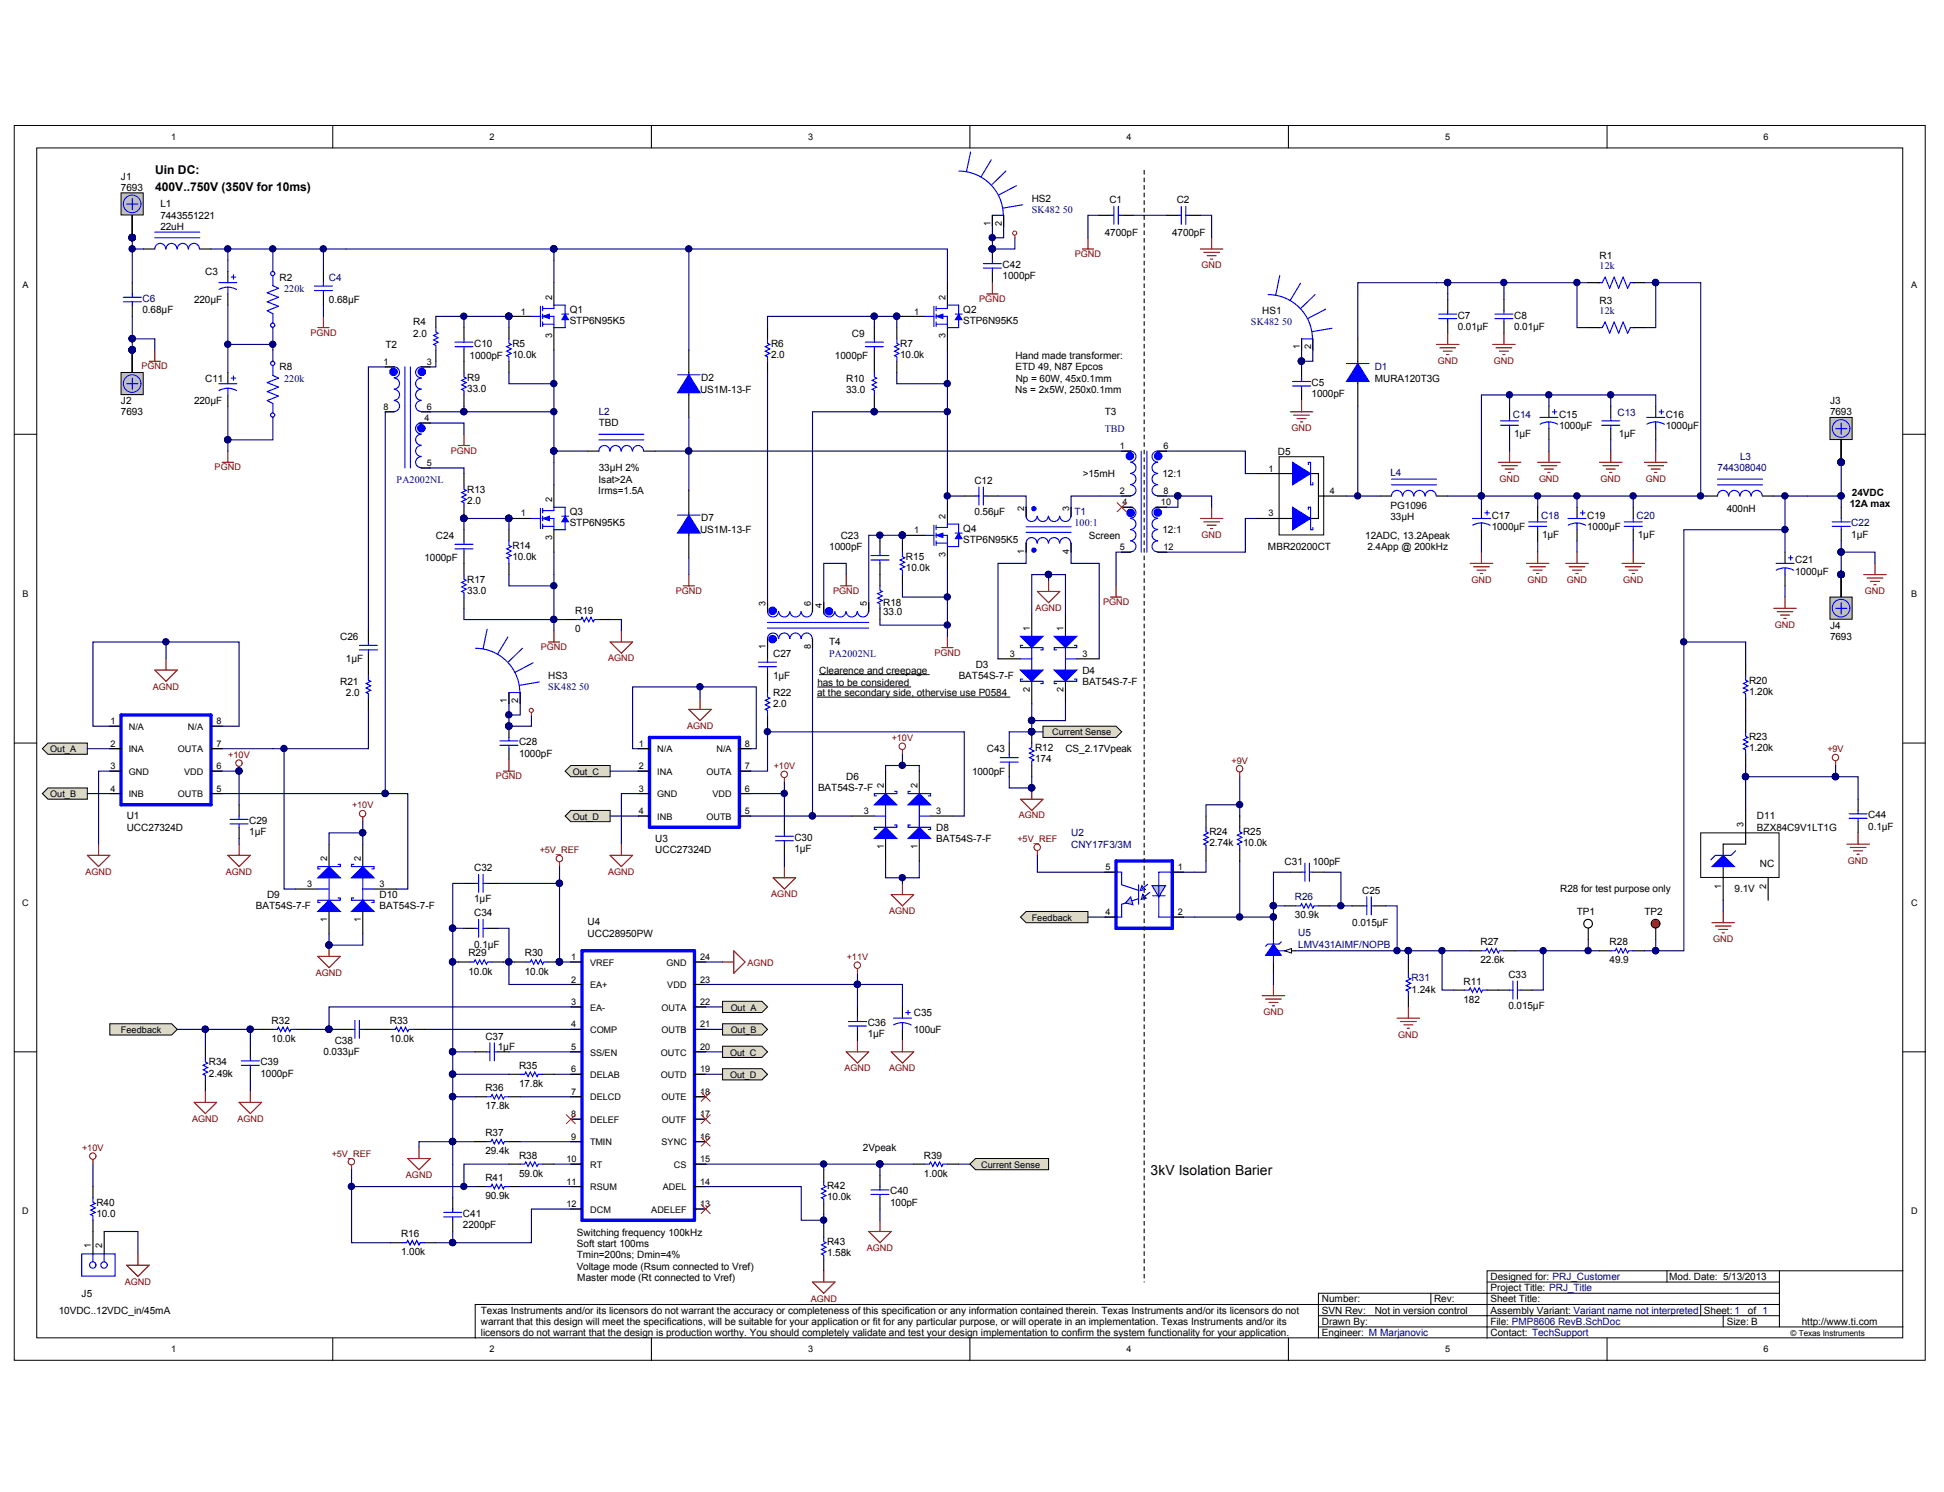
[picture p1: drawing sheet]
<svg xmlns="http://www.w3.org/2000/svg" width="270mm" height="207mm" viewBox="0 0 270 207" stroke-linecap="round" stroke-linejoin="round" font-family="sans-serif">
<defs><g id="words">
<text font-size="1.9" x="159.7" y="163">3kV Isolation Barier</text>
<g font-size="1.7">
<text x="21.6" y="24.2">Uin DC:</text>
<text x="21.6" y="26.6">400V..750V (350V for 10ms)</text>
</g>
<g font-size="1.4">
<text x="16.8" y="24.9">J1</text>
<text x="16.8" y="26.5">7693</text>
<text x="22.3" y="28.8">L1</text>
<text x="143.2" y="28">HS2</text>
<text x="154" y="28.2">C1</text>
<text x="163.4" y="28.2">C2</text>
<text x="22.3" y="31.9">22uH</text>
<text x="22.3" y="30.4">7443551221</text>
<text x="153.4" y="32.7">4700pF</text>
<text x="162.7" y="32.7">4700pF</text>
<text x="222.1" y="36">R1</text>
<text x="28.5" y="38.1">C3</text>
<text x="38.8" y="38.9">R2</text>
<text x="139.2" y="38.8">1000pF</text>
<text x="139.2" y="37.2">C42</text>
<text x="19.8" y="43.4">0.68µF</text>
<text x="26.9" y="42.1">220µF</text>
<text x="45.7" y="42.1">0.68µF</text>
<text x="57.4" y="46.7">2.0</text>
<text x="57.4" y="45.2">R4</text>
<text x="79.1" y="43.4">Q1</text>
<text x="79.1" y="45">STP6N95K5</text>
<text x="118.3" y="46.7">C9</text>
<text x="133.7" y="43.4">Q2</text>
<text x="133.7" y="45">STP6N95K5</text>
<text x="175.2" y="43.6">HS1</text>
<text x="202.4" y="45.8">0.01µF</text>
<text x="202.4" y="44.2">C7</text>
<text x="210.2" y="45.8">0.01µF</text>
<text x="210.2" y="44.2">C8</text>
<text x="222.1" y="42.2">R3</text>
<text x="28.5" y="53">C11</text>
<text x="38.8" y="51.4">R8</text>
<text x="53.5" y="48.3">T2</text>
<text x="64.9" y="52.8">R9</text>
<text x="65.2" y="49.8">1000pF</text>
<text x="65.8" y="48.1">C10</text>
<text x="71.1" y="49.7">10.0k</text>
<text x="71.1" y="48.1">R5</text>
<text x="97.4" y="52.8">D2</text>
<text x="107" y="49.7">2.0</text>
<text x="107" y="48.1">R6</text>
<text x="115.9" y="49.8">1000pF</text>
<text x="117.5" y="53">R10</text>
<text x="125" y="49.7">10.0k</text>
<text x="125" y="48.1">R7</text>
<text x="141" y="49.8">Hand made transformer:</text>
<text x="141" y="51.4">ETD 49, N87 Epcos</text>
<text x="141" y="53">Np = 60W, 45x0.1mm</text>
<text x="182.1" y="53.6">C5</text>
<text x="190.8" y="53">MURA120T3G</text>
<text x="16.8" y="56.1">J2</text>
<text x="16.8" y="57.6">7693</text>
<text x="26.9" y="56.1">220µF</text>
<text x="64.9" y="54.4">33.0</text>
<text x="83.1" y="59.2">TBD</text>
<text x="97.2" y="54.5">US1M-13-F</text>
<text x="117.5" y="54.5">33.0</text>
<text x="140.9" y="54.5">Ns = 2x5W, 250x0.1mm</text>
<text x="153.4" y="57.6">T3</text>
<text x="182.1" y="55.1">1000pF</text>
<text x="216.4" y="59.5">1000µF</text>
<text x="216.4" y="58">C15</text>
<text x="231.2" y="59.5">1000µF</text>
<text x="231.2" y="58">C16</text>
<text x="254.1" y="56.1">J3</text>
<text x="254.1" y="57.6">7693</text>
<text x="83.1" y="65.4">33µH 2%</text>
<text x="177.4" y="63.1">D5</text>
<text x="210.2" y="60.6">1µF</text>
<text x="224.7" y="60.6">1µF</text>
<text x="64.9" y="70">2.0</text>
<text x="64.9" y="68.4">R13</text>
<text x="79.1" y="71.5">Q3</text>
<text x="83" y="68.6">Irms=1.5A</text>
<text x="83.1" y="67">Isat&gt;2A</text>
<text x="135.3" y="71.5">0.56µF</text>
<text x="135.3" y="67.1">C12</text>
<text x="150.3" y="66.2">&gt;15mH</text>
<text x="161.4" y="66.2">12:1</text>
<text x="193" y="70.6">PG1096</text>
<text x="207.1" y="72">C17</text>
<text x="220.3" y="72">C19</text>
<text x="239.7" y="71.1">400nH</text>
<text x="256.8" y="70.4">12A max</text>
<text x="257.1" y="68.9">24VDC</text>
<text x="58.9" y="77.9">1000pF</text>
<text x="60.5" y="74.8">C24</text>
<text x="71.1" y="77.7">10.0k</text>
<text x="71.1" y="76.2">R14</text>
<text x="79.1" y="73.1">STP6N95K5</text>
<text x="97.2" y="74">US1M-13-F</text>
<text x="97.4" y="72.3">D7</text>
<text x="115.1" y="76.4">1000pF</text>
<text x="116.7" y="74.8">C23</text>
<text x="125.8" y="77.7">R15</text>
<text x="133.7" y="73.8">Q4</text>
<text x="133.7" y="75.4">STP6N95K5</text>
<text x="151.1" y="74.8">Screen</text>
<text x="161.4" y="74">12:1</text>
<text x="176" y="76.4">MBR20200CT</text>
<text x="189.5" y="74.8">12ADC, 13.2Apeak</text>
<text x="189.8" y="76.4">2.4App @ 200kHz</text>
<text x="193" y="72.1">33µH</text>
<text x="207.1" y="73.5">1000µF</text>
<text x="214.1" y="74.6">1µF</text>
<text x="220.3" y="73.5">1000µF</text>
<text x="227.4" y="74.6">1µF</text>
<text x="257" y="74.6">1µF</text>
<text x="64.9" y="82.4">33.0</text>
<text x="64.9" y="80.9">R17</text>
<text x="125.8" y="79.3">10.0k</text>
<text x="249.2" y="79.8">1000µF</text>
<text x="249.2" y="78.2">C21</text>
<text x="47.2" y="88.8">C26</text>
<text x="79.8" y="87.7">0</text>
<text x="79.8" y="85.2">R19</text>
<text x="115.1" y="89.6">T4</text>
<text x="122.6" y="85.4">33.0</text>
<text x="122.6" y="84.1">R18</text>
<text x="254.1" y="87.3">J4</text>
<text x="254.1" y="88.8">7693</text>
<text x="47.2" y="95">R21</text>
<text x="48" y="91.9">1µF</text>
<text x="76.1" y="94.3">HS3</text>
<text x="107.3" y="94.3">1µF</text>
<text x="107.3" y="91.2">C27</text>
<text x="113.5" y="95.2">has to be considered</text>
<text x="113.7" y="93.5">Clearence and creepage</text>
<text x="133.1" y="94.3">BAT54S-7-F</text>
<text x="135.4" y="92.7">D3</text>
<text x="150.3" y="93.5">D4</text>
<text x="150.3" y="95">BAT54S-7-F</text>
<text x="242.8" y="94.9">R20</text>
<text x="48" y="96.6">2.0</text>
<text x="107.3" y="98.2">2.0</text>
<text x="107.3" y="96.6">R22</text>
<text x="113.4" y="96.6">at the secondary side, othervise use P0584</text>
<text x="242.8" y="96.4">1.20k</text>
<text x="72.1" y="105">1000pF</text>
<text x="72.1" y="103.5">C28</text>
<text x="134.9" y="107.5">1000pF</text>
<text x="137" y="104.4">C43</text>
<text x="143.7" y="105.8">174</text>
<text x="143.7" y="104.3">R12</text>
<text x="147.9" y="104.4">CS_2.17Vpeak</text>
<text x="242.8" y="104.3">1.20k</text>
<text x="242.8" y="102.7">R23</text>
<text x="17.6" y="113.7">U1</text>
<text x="113.6" y="109.9">BAT54S-7-F</text>
<text x="117.5" y="108.3">D6</text>
<text x="243.9" y="113.7">D11</text>
<text x="259.4" y="113.6">C44</text>
<text x="17.6" y="115.3">UCC27324D</text>
<text x="34.6" y="115.9">1µF</text>
<text x="34.6" y="114.4">C29</text>
<text x="91" y="116.9">U3</text>
<text x="91" y="118.4">UCC27324D</text>
<text x="110.3" y="118.3">1µF</text>
<text x="110.3" y="116.7">C30</text>
<text x="130" y="115.3">D8</text>
<text x="130" y="116.9">BAT54S-7-F</text>
<text x="167.9" y="117.5">2.74k</text>
<text x="167.9" y="115.9">R24</text>
<text x="172.6" y="117.5">10.0k</text>
<text x="172.6" y="115.9">R25</text>
<text x="178.3" y="120">C31</text>
<text x="182.3" y="120">100pF</text>
<text x="243.9" y="115.3">BZX84C9V1LT1G</text>
<text x="259.4" y="115.2">0.1µF</text>
<text x="37.1" y="124.7">D9</text>
<text x="52.7" y="124.7">D10</text>
<text x="65.8" y="125.3">1µF</text>
<text x="65.8" y="120.9">C32</text>
<text x="189.1" y="124">C25</text>
<text x="216.6" y="123.9">R28 for test purpose only</text>
<text x="240.8" y="123.9">9.1V</text>
<text x="244.3" y="120.3">NC</text>
<text x="35.5" y="126.2">BAT54S-7-F</text>
<text x="52.7" y="126.2">BAT54S-7-F</text>
<text x="65.8" y="131.5">0.1µF</text>
<text x="65.8" y="127.2">C34</text>
<text x="81.6" y="128.4">U4</text>
<text x="81.6" y="130.1">UCC28950PW</text>
<text x="179.8" y="127.4">30.9k</text>
<text x="187.7" y="128.5">0.015µF</text>
<text x="205.5" y="131.2">R27</text>
<text x="218.9" y="127">TP1</text>
<text x="223.5" y="131.2">R28</text>
<text x="228.3" y="127">TP2</text>
<text x="65" y="135.3">10.0k</text>
<text x="65" y="132.7">R29</text>
<text x="72.9" y="135.3">10.0k</text>
<text x="72.9" y="132.7">R30</text>
<text x="196" y="137.8">1.24k</text>
<text x="203.2" y="136.7">R11</text>
<text x="205.5" y="133.7">22.6k</text>
<text x="209.4" y="135.7">C33</text>
<text x="223.5" y="133.7">49.9</text>
<text x="37.7" y="142.1">R32</text>
<text x="54.1" y="142.1">R33</text>
<text x="120.5" y="144">1µF</text>
<text x="120.5" y="142.4">C36</text>
<text x="126.9" y="141">C35</text>
<text x="126.9" y="143.4">100uF</text>
<text x="203.2" y="139.1">182</text>
<text x="209.4" y="140.1">0.015µF</text>
<text x="29" y="149.4">2.49k</text>
<text x="29" y="147.9">R34</text>
<text x="36.2" y="149.4">1000pF</text>
<text x="36.2" y="147.9">C39</text>
<text x="37.7" y="144.6">10.0k</text>
<text x="44.9" y="146.5">0.033µF</text>
<text x="46.5" y="144.9">C38</text>
<text x="54.1" y="144.6">10.0k</text>
<text x="67.4" y="144.3">C37</text>
<text x="69.1" y="145.7">1µF</text>
<text x="72.1" y="148.4">R35</text>
<text x="67.4" y="154">17.8k</text>
<text x="67.4" y="151.5">R36</text>
<text x="72.1" y="150.8">17.8k</text>
<text x="67.4" y="160.2">29.4k</text>
<text x="67.4" y="157.7">R37</text>
<text x="72.1" y="160.8">R38</text>
<text x="119.8" y="159.7">2Vpeak</text>
<text x="128.2" y="160.8">R39</text>
<text x="13.4" y="167.3">R40</text>
<text x="67.4" y="166.4">90.9k</text>
<text x="67.4" y="163.9">R41</text>
<text x="72.1" y="163.3">59.0k</text>
<text x="114.8" y="166.6">10.0k</text>
<text x="114.8" y="165">R42</text>
<text x="123.6" y="167.3">100pF</text>
<text x="123.6" y="165.8">C40</text>
<text x="128.2" y="163.3">1.00k</text>
<text x="13.4" y="168.9">10.0</text>
<text x="55.7" y="171.7">R16</text>
<text x="64.3" y="170.5">2200pF</text>
<text x="64.3" y="168.9">C41</text>
<text x="80.1" y="171.6">Switching frequency 100kHz</text>
<text x="80.1" y="173.1">Soft start 100ms</text>
<text x="114.8" y="172.8">R43</text>
<text x="11.3" y="180">J5</text>
<text x="55.7" y="174.2">1.00k</text>
<text x="80.1" y="174.7">Tmin=200ns; Dmin=4%</text>
<text x="80.1" y="176.2">Voltage mode (Rsum connected to Vref)</text>
<text x="80.1" y="177.8">Master mode (Rt connected to Vref)</text>
<text x="114.8" y="174.4">1.58k</text>
<text x="206.9" y="179.2">Project Title: PRJ_Title</text>
<text x="206.9" y="177.7">Designed for: PRJ_Customer</text>
<text x="231.7" y="177.7">Mod. Date: 5/13/2013</text>
<text x="8.2" y="182.3">10VDC..12VDC_in/45mA</text>
<text x="66.8" y="182.3">Texas Instruments and/or its licensors do not warrant the accuracy or completeness of this specification or any information contained therein. Texas Instruments and/or its licensors do not</text>
<text x="66.8" y="183.9">warrant that this design will meet the specifications, will be suitable for your application or fit for any particular purpose, or will operate in an implementation. Texas Instruments and/or its</text>
<text x="66.8" y="185.4">licensors do not warrant that the design is production worthy. You should completely validate and test your design implementation to confirm the system functionality for your application.</text>
<text x="183.5" y="183.9">Drawn By:</text>
<text x="183.5" y="185.4">Engineer: M Marjanovic</text>
<text x="183.5" y="182.3">SVN Rev:</text>
<text x="183.5" y="180.8">Number:</text>
<text x="190.8" y="182.3">Not in version control</text>
<text x="199.1" y="180.8">Rev:</text>
<text x="206.9" y="180.8">Sheet Title:</text>
<text x="206.9" y="183.9">File: PMP8606 RevB.SchDoc</text>
<text x="206.9" y="185.4">Contact: TechSupport</text>
<text x="206.9" y="182.3">Assembly Variant: Variant name not interpreted Sheet: 1</text>
<text x="239.7" y="183.9">Size: B</text>
<text x="242.7" y="182.3">of 1</text>
<text x="250.1" y="183.9">http://www.ti.com</text>
</g>
<g font-size="1.4" fill="#000080">
<text x="143.2" y="29.6">SK482</text>
<text x="147.5" y="29.6">50</text>
<text x="19.8" y="41.9">C6</text>
<text x="39.4" y="40.5">220k</text>
<text x="45.7" y="38.9">C4</text>
<text x="222.1" y="37.4">12k</text>
<text x="173.7" y="45.2">SK482</text>
<text x="178" y="45.2">50</text>
<text x="222.1" y="43.6">12k</text>
<text x="39.4" y="53">220k</text>
<text x="190.8" y="51.4">D1</text>
<text x="83.1" y="57.6">L2</text>
<text x="153.4" y="60">TBD</text>
<text x="210" y="58">C14</text>
<text x="224.6" y="57.8">C13</text>
<text x="238.4" y="65.4">744308040</text>
<text x="241.6" y="63.9">L3</text>
<text x="55.1" y="67">PA2002NL</text>
<text x="149.2" y="71.5">T1</text>
<text x="193" y="66">L4</text>
<text x="213.9" y="72">C18</text>
<text x="227.2" y="72">C20</text>
<text x="149.2" y="73.1">100:1</text>
<text x="257" y="73.1">C22</text>
<text x="76.1" y="95.8">SK482</text>
<text x="80.4" y="95.8">50</text>
<text x="115.1" y="91.1">PA2002NL</text>
<text x="148.7" y="116.1">U2</text>
<text x="148.7" y="117.6">CNY17F3/3M</text>
<text x="179.8" y="125">R26</text>
<text x="180.2" y="130">U5</text>
<text x="180.2" y="131.5">LMV431AIMF/NOPB</text>
<text x="196" y="136.2">R31</text>
</g>
<g font-size="1.3">
<text x="23.7" y="19.4">1</text>
<text x="68" y="19.4">2</text>
<text x="112.2" y="19.4">3</text>
<text x="156.4" y="19.4">4</text>
<text x="200.6" y="19.4">5</text>
<text x="244.8" y="19.4">6</text>
<text x="137.5" y="31.4" transform="rotate(-90 137.5 31.4)">1</text>
<text x="139.1" y="31.4" transform="rotate(-90 139.1 31.4)">2</text>
<text x="3.1" y="40">A</text>
<text x="76.6" y="41.6" transform="rotate(-90 76.6 41.6)">2</text>
<text x="131.2" y="41.6" transform="rotate(-90 131.2 41.6)">2</text>
<text x="265.3" y="40">A</text>
<text x="72.3" y="43.7">1</text>
<text x="76.6" y="46.9" transform="rotate(-90 76.6 46.9)">3</text>
<text x="126.9" y="43.7">1</text>
<text x="131.2" y="46.9" transform="rotate(-90 131.2 46.9)">3</text>
<text x="53.2" y="50.6">1</text>
<text x="59.3" y="50.6">3</text>
<text x="180.4" y="48.5" transform="rotate(-90 180.4 48.5)">1</text>
<text x="182" y="48.5" transform="rotate(-90 182 48.5)">2</text>
<text x="53.2" y="56.9">8</text>
<text x="58.9" y="58.5">4</text>
<text x="59.3" y="56.9">6</text>
<text x="59.3" y="64.7">5</text>
<text x="155.5" y="62.3">1</text>
<text x="161.5" y="62.3">6</text>
<text x="176.1" y="65.5">1</text>
<text x="72.3" y="71.7">1</text>
<text x="76.6" y="69.6" transform="rotate(-90 76.6 69.6)">2</text>
<text x="131.2" y="72" transform="rotate(-90 131.2 72)">2</text>
<text x="142.2" y="70.9" transform="rotate(-90 142.2 70.9)">2</text>
<text x="148.4" y="70.9" transform="rotate(-90 148.4 70.9)">3</text>
<text x="155.5" y="68.6">2</text>
<text x="155.8" y="70.1">4</text>
<text x="161.2" y="70.1">10</text>
<text x="161.5" y="68.6">8</text>
<text x="176.1" y="71.7">3</text>
<text x="184.6" y="68.6">4</text>
<text x="76.6" y="75" transform="rotate(-90 76.6 75)">3</text>
<text x="126.9" y="74">1</text>
<text x="131.2" y="77.3" transform="rotate(-90 131.2 77.3)">3</text>
<text x="142.2" y="76.9" transform="rotate(-90 142.2 76.9)">1</text>
<text x="148.4" y="76.9" transform="rotate(-90 148.4 76.9)">4</text>
<text x="155.5" y="76.4">5</text>
<text x="161.5" y="76.4">12</text>
<text x="3.1" y="82.8">B</text>
<text x="265.3" y="82.8">B</text>
<text x="106.3" y="84.1" transform="rotate(-90 106.3 84.1)">3</text>
<text x="112.5" y="84.1" transform="rotate(-90 112.5 84.1)">6</text>
<text x="114.1" y="84.4" transform="rotate(-90 114.1 84.4)">4</text>
<text x="120.3" y="84.1" transform="rotate(-90 120.3 84.1)">5</text>
<text x="143" y="87.5" transform="rotate(-90 143 87.5)">1</text>
<text x="147.7" y="87.5" transform="rotate(-90 147.7 87.5)">1</text>
<text x="106.3" y="90.1" transform="rotate(-90 106.3 90.1)">1</text>
<text x="112.5" y="90.1" transform="rotate(-90 112.5 90.1)">8</text>
<text x="140.2" y="91.2">3</text>
<text x="150.3" y="91.2">3</text>
<text x="15.3" y="100.5">1</text>
<text x="17.9" y="101.3">N/A</text>
<text x="26.1" y="101.3">N/A</text>
<text x="30.1" y="100.5">8</text>
<text x="70.4" y="97.6" transform="rotate(-90 70.4 97.6)">1</text>
<text x="71.9" y="97.6" transform="rotate(-90 71.9 97.6)">2</text>
<text x="143" y="96.1" transform="rotate(-90 143 96.1)">2</text>
<text x="147.7" y="96.1" transform="rotate(-90 147.7 96.1)">2</text>
<text x="7" y="104.4">Out_A</text>
<text x="15.3" y="103.6">2</text>
<text x="15.3" y="106.8">3</text>
<text x="17.9" y="104.4">INA</text>
<text x="17.9" y="107.5">GND</text>
<text x="24.7" y="104.4">OUTA</text>
<text x="25.5" y="107.5">VDD</text>
<text x="30.1" y="106.8">6</text>
<text x="30.1" y="103.6">7</text>
<text x="79.5" y="107.5">Out_C</text>
<text x="88.7" y="103.6">1</text>
<text x="88.7" y="106.8">2</text>
<text x="91.3" y="104.4">N/A</text>
<text x="91.3" y="107.5">INA</text>
<text x="98.1" y="107.5">OUTA</text>
<text x="99.5" y="104.4">N/A</text>
<text x="103.4" y="106.8">7</text>
<text x="103.4" y="103.6">8</text>
<text x="146.1" y="102.1">Current Sense</text>
<text x="7" y="110.7">Out_B</text>
<text x="15.3" y="109.9">4</text>
<text x="17.9" y="110.7">INB</text>
<text x="24.7" y="110.7">OUTB</text>
<text x="30.1" y="109.9">5</text>
<text x="79.5" y="113.8">Out_D</text>
<text x="88.7" y="109.9">3</text>
<text x="88.7" y="113">4</text>
<text x="91.3" y="110.7">GND</text>
<text x="91.3" y="113.8">INB</text>
<text x="98.1" y="113.8">OUTB</text>
<text x="98.9" y="110.7">VDD</text>
<text x="103.4" y="113">5</text>
<text x="103.4" y="109.9">6</text>
<text x="119.9" y="113">3</text>
<text x="122.7" y="109.3" transform="rotate(-90 122.7 109.3)">2</text>
<text x="127.4" y="109.3" transform="rotate(-90 127.4 109.3)">2</text>
<text x="130" y="113">3</text>
<text x="45.4" y="119.5" transform="rotate(-90 45.4 119.5)">2</text>
<text x="50.1" y="119.5" transform="rotate(-90 50.1 119.5)">2</text>
<text x="122.7" y="117.9" transform="rotate(-90 122.7 117.9)">1</text>
<text x="127.4" y="117.9" transform="rotate(-90 127.4 117.9)">1</text>
<text x="242.1" y="114.8" transform="rotate(-90 242.1 114.8)">3</text>
<text x="3.1" y="125.7">C</text>
<text x="42.6" y="123.1">3</text>
<text x="52.7" y="123.1">3</text>
<text x="153.5" y="120.8">5</text>
<text x="163.5" y="120.8">1</text>
<text x="238.9" y="123.3" transform="rotate(-90 238.9 123.3)">1</text>
<text x="245.2" y="123.3" transform="rotate(-90 245.2 123.3)">2</text>
<text x="265.3" y="125.7">C</text>
<text x="45.4" y="128" transform="rotate(-90 45.4 128)">1</text>
<text x="50.1" y="128" transform="rotate(-90 50.1 128)">1</text>
<text x="143.2" y="127.8">Feedback</text>
<text x="153.5" y="127">4</text>
<text x="163.5" y="127">2</text>
<text x="79.3" y="133.3">1</text>
<text x="79.3" y="136.4">2</text>
<text x="81.9" y="134.1">VREF</text>
<text x="81.9" y="137.2">EA+</text>
<text x="92.5" y="134.1">GND</text>
<text x="92.6" y="137.2">VDD</text>
<text x="97.2" y="136.4">23</text>
<text x="97.2" y="133.3">24</text>
<text x="16.8" y="143.4">Feedback</text>
<text x="79.3" y="139.5">3</text>
<text x="79.3" y="142.6">4</text>
<text x="81.9" y="140.3">EA-</text>
<text x="81.9" y="143.4">COMP</text>
<text x="91.8" y="143.4">OUTB</text>
<text x="91.8" y="140.3">OUTA</text>
<text x="97.2" y="142.6">21</text>
<text x="97.2" y="139.5">22</text>
<text x="101.4" y="140.3">Out_A</text>
<text x="101.4" y="143.4">Out_B</text>
<text x="79.3" y="145.7">5</text>
<text x="79.3" y="148.8">6</text>
<text x="81.9" y="146.5">SS/EN</text>
<text x="81.9" y="149.6">DELAB</text>
<text x="91.8" y="149.6">OUTD</text>
<text x="91.8" y="146.5">OUTC</text>
<text x="97.2" y="148.8">19</text>
<text x="97.2" y="145.7">20</text>
<text x="101.4" y="146.5">Out_C</text>
<text x="101.4" y="149.6">Out_D</text>
<text x="79.3" y="151.9">7</text>
<text x="79.3" y="155.1">8</text>
<text x="81.9" y="152.7">DELCD</text>
<text x="81.9" y="155.9">DELEF</text>
<text x="91.8" y="152.7">OUTE</text>
<text x="91.9" y="155.9">OUTF</text>
<text x="97.2" y="155.1">17</text>
<text x="97.2" y="151.9">18</text>
<text x="78.6" y="161.3">10</text>
<text x="79.3" y="158.2">9</text>
<text x="81.9" y="159">TMIN</text>
<text x="91.8" y="159">SYNC</text>
<text x="97.2" y="161.3">15</text>
<text x="97.2" y="158.2">16</text>
<text x="78.6" y="164.4">11</text>
<text x="78.6" y="167.6">12</text>
<text x="81.9" y="162.1">RT</text>
<text x="81.9" y="165.2">RSUM</text>
<text x="92" y="165.2">ADEL</text>
<text x="93.6" y="162.1">CS</text>
<text x="97.2" y="167.6">13</text>
<text x="97.2" y="164.4">14</text>
<text x="136.2" y="162.1">Current Sense</text>
<text x="3.1" y="168.6">D</text>
<text x="12.6" y="173.3" transform="rotate(-90 12.6 173.3)">1</text>
<text x="14.2" y="173.3" transform="rotate(-90 14.2 173.3)">2</text>
<text x="81.9" y="168.3">DCM</text>
<text x="90.4" y="168.3">ADELEF</text>
<text x="265.3" y="168.6">D</text>
<text x="23.7" y="187.7">1</text>
<text x="68" y="187.7">2</text>
<text x="112.2" y="187.7">3</text>
<text x="156.4" y="187.7">4</text>
<text x="200.6" y="187.7">5</text>
<text x="244.8" y="187.7">6</text>
</g>
<g font-size="1.3" fill="#800000">
<text x="149.2" y="35.7">PGND</text>
<text x="136" y="41.9">PGND</text>
<text x="166.8" y="37.3">GND</text>
<text x="43.1" y="46.6">PGND</text>
<text x="19.7" y="51.3">PGND</text>
<text x="199.6" y="50.5">GND</text>
<text x="207.4" y="50.5">GND</text>
<text x="179.3" y="59.9">GND</text>
<text x="29.8" y="65.3">PGND</text>
<text x="62.6" y="63">PGND</text>
<text x="208.2" y="66.9">GND</text>
<text x="213.7" y="66.9">GND</text>
<text x="222.2" y="66.9">GND</text>
<text x="228.5" y="66.9">GND</text>
<text x="166.8" y="74.7">GND</text>
<text x="93.8" y="82.5">PGND</text>
<text x="115.7" y="82.5">PGND</text>
<text x="204.3" y="80.9">GND</text>
<text x="212.1" y="80.9">GND</text>
<text x="217.5" y="80.9">GND</text>
<text x="225.4" y="80.9">GND</text>
<text x="258.9" y="82.5">GND</text>
<text x="143.7" y="84.8">AGND</text>
<text x="153.1" y="84">PGND</text>
<text x="246.4" y="87.1">GND</text>
<text x="21.2" y="95.7">AGND</text>
<text x="75.1" y="90.2">PGND</text>
<text x="84.4" y="91.8">AGND</text>
<text x="129.7" y="91">PGND</text>
<text x="95.4" y="101.1">AGND</text>
<text x="31.7" y="105.2">+10V</text>
<text x="107.4" y="106.8">+10V</text>
<text x="123.8" y="102.9">+10V</text>
<text x="171" y="106">+9V</text>
<text x="253.7" y="104.4">+9V</text>
<text x="48.9" y="112.2">+10V</text>
<text x="68.8" y="108.2">PGND</text>
<text x="141.4" y="113.6">AGND</text>
<text x="74.9" y="118.4">+5V_REF</text>
<text x="141.3" y="116.9">+5V_REF</text>
<text x="256.5" y="119.9">GND</text>
<text x="11.9" y="121.4">AGND</text>
<text x="31.4" y="121.4">AGND</text>
<text x="84.4" y="121.4">AGND</text>
<text x="107.1" y="124.5">AGND</text>
<text x="123.5" y="126.9">AGND</text>
<text x="237.8" y="130.8">GND</text>
<text x="43.9" y="135.4">AGND</text>
<text x="103.8" y="134.1">AGND</text>
<text x="117.6" y="133.3">+11V</text>
<text x="175.4" y="140.9">GND</text>
<text x="117.2" y="148.7">AGND</text>
<text x="123.5" y="148.7">AGND</text>
<text x="194.1" y="144">GND</text>
<text x="26.7" y="155.7">AGND</text>
<text x="33" y="155.7">AGND</text>
<text x="11.4" y="159.8">+10V</text>
<text x="46" y="160.5">+5V_REF</text>
<text x="56.4" y="163.5">AGND</text>
<text x="120.3" y="173.6">AGND</text>
<text x="17.3" y="178.3">AGND</text>
<text x="112.5" y="180.6">AGND</text>
</g>
<text font-size="1.1" x="248.6" y="185.5">© Texas Instruments</text>
</g></defs>
<g fill="#fff" stroke="#000" stroke-width=".14">
<path d="M2 17.4h265.3v171.4h-265.3z"/>
<path d="M5.1 20.5h259v165.2h-259z"/>
</g>
<g fill="none" stroke="#000" stroke-width=".14">
<path d="M46.2 17.4v3.1M90.4 17.4v3.1M134.6 17.4v3.1M178.9 17.4v3.1M223.1 17.4v3.1M2 60.3h3.1M264.2 60.3h3.1M2 103.1h3.1M264.2 103.1h3.1M2 146h3.1M264.2 146h3.1M198.6 179.5v1.6"/>
<path d="M206.4 177.9h40.6M231.4 176.4v1.5M247 179.5h-64v6.2M247 176.4v7.8M264.2 176.4h-57.8v9.3M46.2 185.7v3.1M90.4 185.7v3.1M134.6 185.7v3.1M178.9 185.7v3.1M183 184.2h81.2M183 182.6h64M223.1 185.7v3.1"/>
<path d="M236.1 181.1v1.5M239.2 182.6v1.6M247 181.1h-181v4.6"/>
</g>
<g fill="none" stroke="#00f" stroke-width=".16">
<path d="M222.4 58.4h2.5M222.4 59h2.5M223.6 57.9v.5M223.6 59v.5M142.5 70.4v1.3a.76 .76 0 0 0 .7 .7 .76 .76 0 0 0 .8-.8M142.5 73.1h6.2M142.5 73.9h6.2M144 75.4a.76 .76 0 0 0-.8-.8 .76 .76 0 0 0-.7 .8v1.2M145.5 75.4a.76 .76 0 0 0-.7-.8 .76 .76 0 0 0-.8 .8M145.5 71.6a.76 .76 0 0 1-.7 .8 .76 .76 0 0 1-.8-.7M147.1 75.4a.76 .76 0 0 0-.8-.8 .76 .76 0 0 0-.7 .8M147.1 71.6a.76 .76 0 0 1-.8 .8 .76 .76 0 0 1-.7-.7"/>
<path d="M148.6 75.4a.76 .76 0 0 0-.7-.8 .76 .76 0 0 0-.8 .8M148.6 71.6a.76 .76 0 0 1-.7 .8 .76 .76 0 0 1-.8-.7M148.7 70.4v1.3M148.7 75.4v1.2M212.2 72.4h2.5M212.2 73.1h2.5M213.5 72v.4M213.5 73.1v.4M238.4 67.3h6.3M238.4 66.5h6.3M240 68.8a.76 .76 0 0 0-.8-.7 .76 .76 0 0 0-.8 .7M241.5 68.8a.76 .76 0 0 0-.7-.7 .76 .76 0 0 0-.8 .7"/>
<path d="M243.1 68.8a.76 .76 0 0 0-.8-.7 .76 .76 0 0 0-.7 .7M244.6 68.8a.76 .76 0 0 0-.7-.7 .76 .76 0 0 0-.8 .7M254.4 72.4h2.5M254.4 73.1h2.5M255.6 72v.4M255.6 73.1v.4"/>
</g>
<g fill="none" stroke="#00f" stroke-width=".47">
<circle cx="143.5" cy="76.4" r=".13"/>
<circle cx="143.5" cy="70.6" r=".13"/>
</g>
<g fill="none" stroke="#000" stroke-width=".16">
<path d="M223.6 56.4v1.5M223.6 59.5v1.6M142.5 70.4v1.3M142.5 75.4v1.2M148.7 70.4v1.3M148.7 75.4v1.2M213.5 70.4v1.6M213.5 73.5v1.6M236.9 68.8h1.5M244.7 68.8h1.5M255.6 70.4v1.6M255.6 73.5v1.6"/>
<path d="M178.3 132h1.6"/>
</g>
<path d="M178.3 132l1-.3v.6z" fill="#fff" stroke="#000" stroke-width=".14"/>
<path d="M191.6 68.8h1.6M199.4 68.8h1.6M176.8 128.8v1.6M176.8 133.5v1.6M178.3 125.7h1.6M183 125.7h1.6M195.5 133.5v1.6M195.5 138.2v1.6" fill="none" stroke="#000" stroke-width=".16"/>
<path d="M193.2 67.3h6.2M193.2 66.5h6.2M194.7 68.8a.76 .76 0 0 0-.8-.7 .76 .76 0 0 0-.7 .7M196.3 68.8a.76 .76 0 0 0-.8-.7 .76 .76 0 0 0-.8 .7M197.8 68.8a.76 .76 0 0 0-.7-.7 .76 .76 0 0 0-.8 .7M199.4 68.8a.76 .76 0 0 0-.8-.7 .76 .76 0 0 0-.7 .7M176.8 130.4v3.1M177.4 132h.9M177.9 130.7l-.3 .3h-1.6l-.3 .3M179.9 125.7h.6l.2-.3 .3 .6 .3-.6 .3 .6 .3-.6 .4 .6 .1-.3h.6M195.5 135.1v.6l.3 .2-.6 .3 .6 .3-.6 .3 .6 .3-.6 .3 .3 .2v.6" fill="none" stroke="#00f" stroke-width=".16"/>
<path d="M176.8 131l1.1 1.6h-2.2z" fill="#00f" stroke="#00f" stroke-width=".14"/>
<g fill="none" stroke="#000080" stroke-width=".16">
<path d="M31.6 36.1v1.6M31.6 42.4v9.3M205.7 75.1v1.5M213.5 68.8v1.6M213.5 75.1v1.5M223.6 61.1v1.5M246.2 68.8h9.4v1.6M247.8 68.8v7.8M255.6 75.1v1.5h4.7v1.6M247.8 81.3v1.6M167.4 119.5v1.6h-1.5M172.1 119.5v7.8"/>
<path d="M165.9 127.3h10.9v1.5M176.8 135.1v1.5M178.3 125.7h-1.5v1.6M179.1 121.1h-2.3v4.6M179.9 132h15.6v1.5M183.8 121.1h2.4v4.6M184.6 125.7h3.1M192.4 125.7h1.6v6.3"/>
</g>
<g fill="#000080" stroke="#000080" stroke-width=".14">
<circle cx="213.4" cy="68.8" r=".44"/>
<circle cx="255.6" cy="68.8" r=".44"/>
<circle cx="247.8" cy="68.8" r=".44"/>
<circle cx="255.6" cy="76.6" r=".44"/>
<circle cx="176.8" cy="127.3" r=".44"/>
<circle cx="195.5" cy="131.9" r=".44"/>
<circle cx="176.8" cy="125.7" r=".44"/>
<circle cx="193.9" cy="131.9" r=".44"/>
<circle cx="186.1" cy="125.7" r=".44"/>
<circle cx="172.1" cy="127.3" r=".44"/>
</g>
<g fill="none" stroke="#800000" stroke-width=".16">
<path d="M166.6 72h3.2M167.1 72.4h2.2M167.6 72.9h1.2M168 73.4h.4M168.2 70.4v1.6M204.1 78.2h3.1M204.6 78.7h2.2M205 79.1h1.3M205.5 79.6h.3M205.7 76.6v1.6M211.9 78.2h3.1M212.4 78.7h2.2"/>
<path d="M212.8 79.1h1.3M213.3 79.6h.3M213.5 76.6v1.6M222.1 64.2h3.1M222.5 64.6h2.2M223 65.1h1.2M223.5 65.6h.3M223.6 62.6v1.6M258.7 79.8h3.2M260.3 78.2v1.6M246.2 84.4h3.2M246.7 84.9h2.2"/>
<path d="M247.2 85.4h1.2M247.6 85.8h.4M247.8 82.9v1.5M259.2 80.2h2.2M259.7 80.7h1.2M260.1 81.2h.3M175.2 138.2h3.1M175.7 138.7h2.2M176.2 139.1h1.2M176.6 139.6h.3M176.8 136.6v1.6M195.5 139.8v1.5"/>
<path d="M194 141.3h3.1M194.4 141.8h2.2M194.9 142.2h1.2M195.4 142.7h.3"/>
</g>
<path d="M159.9 122.9h1.9l-.9 1.6z" fill="#c0c0c0" stroke="#00f" stroke-width=".16"/>
<path d="M155.7 122.8l2.4 .8M158.1 122.8v2.7M158.1 124.7l-2.4 .8M160 124.3h1.7" fill="none" stroke="#00f" stroke-width=".16"/>
<g fill="#c0c0c0" stroke="#00f" stroke-width=".16">
<path d="M157 124.5l.3 1.1-1.1-.3z"/>
<path d="M158.7 124.1l.4 .6-.7 .1z"/>
<path d="M158.5 122.9l.5 .6-.7 .1z"/>
</g>
<g fill="none" stroke="#00f" stroke-width=".16">
<path d="M186.9 50.5h3.2M199.7 43.6h2.5M199.7 44.2h2.5M201 43.1v.5M201 44.2v.5M155.7 62.6h1.3a.76 .76 0 0 1 .7 .8 .76 .76 0 0 1-.7 .7M155.7 70.4h1.3a.76 .76 0 0 1 .7 .8 .76 .76 0 0 1-.7 .7M155.7 76.6h1.3M155.7 68.8h1.3M157 72a.76 .76 0 0 1 .7 .7 .76 .76 0 0 1-.7 .8M157 67.3a.76 .76 0 0 1 .7 .7 .76 .76 0 0 1-.7 .8M157 75.1a.76 .76 0 0 1 .7 .7 .76 .76 0 0 1-.7 .8"/>
<path d="M157 73.5a.76 .76 0 0 1 .7 .8 .76 .76 0 0 1-.7 .7M157 65.7a.76 .76 0 0 1 .7 .8 .76 .76 0 0 1-.7 .7M157 64.2a.76 .76 0 0 1 .7 .7 .76 .76 0 0 1-.7 .8M158.4 62.6v14M159.2 62.6v14M160.7 72a.76 .76 0 0 0-.8 .7 .76 .76 0 0 0 .8 .8M160.7 67.3a.76 .76 0 0 0-.8 .7 .76 .76 0 0 0 .8 .8M160.7 75.1a.76 .76 0 0 0-.8 .7 .76 .76 0 0 0 .8 .8M160.7 73.5a.76 .76 0 0 0-.8 .8 .76 .76 0 0 0 .8 .7M160.7 65.7a.76 .76 0 0 0-.8 .8 .76 .76 0 0 0 .8 .7M160.7 64.2a.76 .76 0 0 0-.8 .7 .76 .76 0 0 0 .8 .8M160.7 76.6h1.3"/>
<path d="M160.7 68.8h1.3M162 62.6h-1.3a.76 .76 0 0 0-.8 .8 .76 .76 0 0 0 .8 .7M162 70.4h-1.3a.76 .76 0 0 0-.8 .8 .76 .76 0 0 0 .8 .7M153.4 121.1h2.3v1.7M155.7 125.5v1.8h-2.3M159.3 122.8l-.7 .5M159.6 123.9l-.9 .7M164.3 121.1h-3.4v6.2h3.4M223.6 132h.6l.2-.3 .3 .6 .3-.6 .3 .6 .3-.6 .4 .6 .1-.3h.6"/>
</g>
<path d="M154.9 119.5h7.8v9.3h-7.8z" fill="none" stroke="#00f" stroke-width=".47"/>
<g fill="none" stroke="#000" stroke-width=".16">
<path d="M188.5 47v9.4M201 41.6v1.5M201 44.7v1.5M155.7 62.6h1.3M155.7 68.8h1.3M155.7 70.4h1.6M155.7 76.6h1.3M160.4 70.4h1.6M160.7 62.6h1.3M160.7 68.8h1.3M160.7 76.6h1.3M153.4 121.1h1.5"/>
<path d="M153.4 127.3h1.5M162.7 121.1h1.6M162.7 127.3h1.6M222.1 132h1.5M226.7 132h1.6"/>
</g>
<path d="M188.5 50.5l1.6 2.4h-3.2z" fill="#00f" stroke="#00f" stroke-width=".16"/>
<path d="M158.8 23.7v154.2" fill="none" stroke="#000" stroke-width=".16" stroke-dasharray=".5 .5"/>
<g fill="none" stroke="#00f" stroke-width=".78">
<circle cx="156.8" cy="63.3" r=".19"/>
<circle cx="156.9" cy="71.2" r=".19"/>
<circle cx="160.7" cy="71.1" r=".19"/>
<circle cx="160.8" cy="63.3" r=".19"/>
</g>
<path d="M199.4 39.2h1.6v1.6M162 68.8h1.5v1.6h-1.5M163.5 68.8h4.7M172.1 107.8v5.5M164.3 121.1h1.6M164.3 127.3h1.6M195.5 132h8.6" fill="none" stroke="#000080" stroke-width=".16"/>
<g fill="#000080" stroke="#000080" stroke-width=".14">
<circle cx="163.5" cy="68.8" r=".44"/>
<circle cx="201" cy="39.2" r=".44"/>
<circle cx="195.5" cy="131.9" r=".44"/>
</g>
<path d="M199.4 47.8h3.1M199.9 48.3h2.2M200.4 48.7h1.2M200.8 49.2h.3M201 46.2v1.6" fill="none" stroke="#800000" stroke-width=".16"/>
<circle cx="229.8" cy="128.2" r=".6" fill="#ee0e22" stroke="#000" stroke-width=".16"/>
<path d="M229.9 128.8v1.6" fill="none" stroke="#000" stroke-width=".16"/>
<circle cx="220.5" cy="128.2" r=".6" fill="#fff" stroke="#000" stroke-width=".16"/>
<path d="M255.6 61.1v3.1M220.5 128.8v1.6" fill="none" stroke="#000" stroke-width=".16"/>
<path d="M247.8 73.5h-14v58.5h-3.9M172.1 111.7h-4.7v1.6M242.3 106.2v1.6h12.5v-1.6M242.3 107.8v4.7M218.9 132h3.2M220.5 130.4v1.6M229.9 130.4v1.6h-1.6M239.2 125v1.5" fill="none" stroke="#000080" stroke-width=".16"/>
<g fill="#000080" stroke="#000080" stroke-width=".14">
<circle cx="220.5" cy="131.9" r=".44"/>
<circle cx="229.8" cy="131.9" r=".44"/>
<circle cx="247.8" cy="73.5" r=".44"/>
<circle cx="254.8" cy="107.8" r=".44"/>
<circle cx="242.3" cy="107.8" r=".44"/>
<circle cx="172.1" cy="111.7" r=".44"/>
<circle cx="255.6" cy="64.1" r=".44"/>
</g>
<path d="M172.1 107.2v.6M254.8 105.6v.6M237.7 128.1h3.1M238.1 128.5h2.2M238.6 129h1.2M239.1 129.5h.3M239.2 126.5v1.6" fill="none" stroke="#800000" stroke-width=".16"/>
<g fill="none" stroke="#800000" stroke-width=".14">
<circle cx="172.1" cy="106.7" r=".44"/>
<circle cx="254.8" cy="105.1" r=".44"/>
</g>
<path d="M254 57.9h3.1v3.1h-3.1z" fill="#c0c0c0" stroke="#000" stroke-width=".14"/>
<circle cx="255.6" cy="59.5" r="1.22" fill="#c0c0c0" stroke="#00f" stroke-width=".14"/>
<path d="M254.8 59.5h1.6M255.6 58.7v1.6" fill="none" stroke="#00f" stroke-width=".16"/>
<g fill="#000080" stroke="#000080" stroke-width=".14">
<circle cx="255.6" cy="64.1" r=".44"/>
<circle cx="255.6" cy="79.7" r=".44"/>
</g>
<path d="M255.6 79.8v3.1" fill="none" stroke="#000" stroke-width=".16"/>
<path d="M254 82.9h3.1v3h-3.1z" fill="#c0c0c0" stroke="#000" stroke-width=".14"/>
<circle cx="255.6" cy="84.4" r="1.22" fill="#c0c0c0" stroke="#00f" stroke-width=".14"/>
<path d="M254.8 84.4h1.6M255.6 83.7v1.5" fill="none" stroke="#00f" stroke-width=".16"/>
<g fill="#000080" stroke="#000080" stroke-width=".14">
<circle cx="255.6" cy="79.7" r=".44"/>
<circle cx="255.6" cy="76.6" r=".44"/>
<circle cx="18.3" cy="33" r=".44"/>
</g>
<path d="M255.6 76.6v3.2" fill="none" stroke="#000080" stroke-width=".16"/>
<path d="M76.1 89.1h1.6M76.9 87.5v1.6M58.2 159.2v1.6M56.6 160.8h3.1l-1.5 1.6z" fill="none" stroke="#800000" stroke-width=".16"/>
<path d="M18.4 29.9v3.1" fill="none" stroke="#000" stroke-width=".16"/>
<path d="M16.8 26.8h3.1v3h-3.1z" fill="#c0c0c0" stroke="#000" stroke-width=".14"/>
<circle cx="18.3" cy="28.3" r="1.22" fill="#c0c0c0" stroke="#00f" stroke-width=".14"/>
<path d="M17.6 28.3h1.5M18.4 27.5v1.6" fill="none" stroke="#00f" stroke-width=".16"/>
<g fill="#000080" stroke="#000080" stroke-width=".14">
<circle cx="18.3" cy="33" r=".44"/>
<circle cx="18.3" cy="48.6" r=".44"/>
</g>
<path d="M18.4 48.6v3.1" fill="none" stroke="#000" stroke-width=".16"/>
<path d="M16.8 51.7h3.1v3.1h-3.1z" fill="#c0c0c0" stroke="#000" stroke-width=".14"/>
<circle cx="18.3" cy="53.2" r="1.22" fill="#c0c0c0" stroke="#00f" stroke-width=".14"/>
<g fill="none" stroke="#00f" stroke-width=".16">
<path d="M21.5 33h6.2M21.5 32.2h6.2M23 34.6a.76 .76 0 0 0-.8-.8 .76 .76 0 0 0-.7 .8M24.6 34.6a.76 .76 0 0 0-.8-.8 .76 .76 0 0 0-.8 .8M26.1 34.6a.76 .76 0 0 0-.7-.8 .76 .76 0 0 0-.8 .8M27.7 34.6a.76 .76 0 0 0-.8-.8 .76 .76 0 0 0-.7 .8M37.9 38.3v1.3l.8 .4-1.6 .6 1.6 .7-1.6 .6 1.6 .6-1.6 .6 .8 .4v1.3M17.1 41.3h2.5M17.1 41.9h2.5M17.6 53.3h1.5M18.4 40.8v.5M18.4 41.9v.5"/>
<path d="M18.4 52.5v1.5M37.9 50.8v1.3l.8 .4-1.6 .6 1.6 .6-1.6 .7 1.6 .6-1.6 .6 .8 .4v1.3M120.9 165.2h2.5M120.9 165.8h2.5M122.2 164.7v.5M122.2 165.8v.4"/>
<circle cx="37.9" cy="38" r=".29"/>
<circle cx="37.9" cy="50.4" r=".29"/>
<circle cx="37.9" cy="45.1" r=".29"/>
<circle cx="37.9" cy="57.6" r=".29"/>
</g>
<g fill="#000080" stroke="#000080" stroke-width=".14">
<circle cx="18.3" cy="48.6" r=".44"/>
<circle cx="18.3" cy="33" r=".44"/>
<circle cx="18.3" cy="47" r=".44"/>
<circle cx="122.1" cy="161.6" r=".44"/>
</g>
<g fill="none" stroke="#000" stroke-width=".16">
<path d="M18.4 39.2v1.6M19.9 34.6h1.6M27.7 34.6h1.6M37.9 37.7h.1M18.4 42.4v1.5M37.9 45.4v.1M37.9 50.1v.1M37.9 57.9h.1M242.3 112.5v3.1M239.2 121.8v3.2M245.5 121.8v3.2M122.2 163.1v1.6"/>
<path d="M122.2 166.2v1.6"/>
</g>
<path d="M20.7 50.1h1.6M21.5 48.6v1.5" fill="none" stroke="#800000" stroke-width=".16"/>
<path d="M18.4 33v6.2M18.4 47h3.1v1.6M37.9 45.5v4.6M76.9 79.8v7.7M144 121.1h9.4M98 161.6h24.2" fill="none" stroke="#000080" stroke-width=".16"/>
<path d="M236.1 115.6h10.9v6.2h-10.9z" fill="#fff" stroke="#000" stroke-width=".14"/>
<path d="M51.1 87.5v1.6M51.1 90.7v1.5M242.3 115.6v1.6h-3.1v1.5M125.3 139.8v1.5M239.2 120.3v1.5M125.3 142.9v1.5M126.8 161.6h1.6M131.5 161.6h1.6" fill="none" stroke="#000" stroke-width=".16"/>
<path d="M237.7 120.3l1.5-1.6 1.6 1.6z" fill="#00f" stroke="#00f" stroke-width=".16"/>
<path d="M49.9 89.6h2.5M49.9 90.2h2.5M51.1 89.1v.5M51.1 90.2v.5M240.9 118.1l-.6 .6h-2.2l-.6 .6M124 141.3h2.5M125.3 141.9l.6 .1 .6 .3M125.3 141.9l-.6 .1-.6 .2M125.3 141.9v1M125.7 140.5h.7M126.1 140.2v.6M128.4 161.6h.6l.2-.3 .3 .6 .3-.6 .3 .6 .3-.6 .3 .6 .2-.3h.6" fill="none" stroke="#00f" stroke-width=".16"/>
<path d="M154.2 82.9h1.5M154.9 81.3v1.6M119 134.5v.6M117.5 146h3.1l-1.6 1.5zM119 144.4v1.6M123.7 146h3.1l-1.5 1.5zM125.3 144.4v1.6M12.9 161v.6M120.6 170.9h3.1l-1.5 1.6zM122.2 169.4v1.5" fill="none" stroke="#800000" stroke-width=".16"/>
<path d="M76.9 34.6v1.5M18.4 47v1.6M76.9 48.6v15.6M155.7 76.6h-.8v4.7M119 135.1v4.7M70.7 146h8.5M122.2 161.6h4.6" fill="none" stroke="#000080" stroke-width=".16"/>
<g fill="none" stroke="#800000" stroke-width=".14">
<circle cx="119" cy="134" r=".44"/>
<circle cx="12.9" cy="160.5" r=".44"/>
</g>
<g fill="#000080" stroke="#000080" stroke-width=".14">
<circle cx="122.1" cy="161.6" r=".44"/>
<circle cx="76.9" cy="34.5" r=".44"/>
<circle cx="76.9" cy="62.6" r=".44"/>
<circle cx="18.3" cy="48.6" r=".44"/>
<circle cx="18.3" cy="47" r=".44"/>
</g>
<path d="M11.3 174h4.7v3.1h-4.7z" fill="#fff" stroke="#00f" stroke-width=".16"/>
<path d="M14.5 174v1.1" fill="none" stroke="#00f" stroke-width=".16"/>
<circle cx="14.4" cy="175.6" r=".44" fill="#fff" stroke="#00f" stroke-width=".16"/>
<path d="M12.9 174v1.1" fill="none" stroke="#00f" stroke-width=".16"/>
<circle cx="12.9" cy="175.6" r=".44" fill="#fff" stroke="#00f" stroke-width=".16"/>
<g fill="none" stroke="#000" stroke-width=".16">
<path d="M76.9 39.2v3.2M152.6 29.9h1.6M155.7 29.9h1.6M162 29.9h1.5M165.1 29.9h1.5M60.5 43.9v1.6M60.5 48.6v1.5M70.7 45.5v1.5M70.7 50.1v1.6M70.7 43.9h3.1M76.9 45.5v3.1M180.7 47v1.6"/>
<path d="M180.7 50.9v1.6M180.7 54v1.6M182.3 47v1.6M70.7 73.5v1.6M70.7 78.2v1.6M81.6 62.6h1.5M89.4 62.6h1.5M70.7 96.1v1.6M72.2 96.1v1.6M78.5 86h1.5M83.1 86h1.6M70.7 100.8v1.6"/>
<path d="M70.7 103.9v1.6M12.9 164.7v1.5M12.9 169.4v4.6M14.5 170.9v3.1"/>
</g>
<g fill="none" stroke="#800000" stroke-width=".16">
<path d="M150.3 34.6h1.5M151 33v1.6M166.6 34.6h3.2M167.1 35h2.2M167.6 35.5h1.2M168 36h.4M168.2 33v1.6M179.1 57.2h3.2M179.6 57.6h2.2M180.1 58.1h1.2M180.5 58.6h.3M180.7 55.6v1.6"/>
<path d="M84.7 89.1h3.1l-1.5 1.6zM86.3 87.5v1.6M69.9 107h1.5M70.7 105.5v1.5M141.7 110.9h3.1l-1.6 1.6zM143.2 109.4v1.5M17.6 175.6h3.1l-1.6 1.6zM19.1 174v1.6"/>
</g>
<g fill="none" stroke="#00f" stroke-width=".16">
<path d="M154.2 29.9h.4M154.6 28.6v2.5M155.2 29.9h.5M155.2 28.6v2.5M163.5 29.9h.5M164 28.6v2.5M164.6 28.6v2.5M164.6 29.9h.5M177.7 38.2l-.6 2.7M180.5 39.3l-1.4 2.4M60.5 45.5v.6l.3 .1-.6 .4 .6 .3-.6 .3 .6 .3-.6 .3 .3 .2v.6M70.7 47v.7l.3 .1-.7 .3 .7 .3-.7 .3 .7 .4-.7 .3 .4 .1v.6"/>
<path d="M73.8 43.9h1.2M75 42.5v2.8M75.3 42.8h1.6v-.4h1.6v1.2M75.3 43.9h1.6v1.6h1.6v-1.1M75.3 45h1.6M75.3 42.5v.6M75.3 43.6v.6M75.3 44.7v.6M78 43.6h.9M176 40.9a6.2 6.2 0 0 1 6.2 6.2M179.4 53.6h2.5M179.4 52.9h2.5"/>
<path d="M180.7 48.6v-1.6h1.6v1.6M180.7 52.5v.4M180.7 53.6v.4M182.6 40.9l-2 1.9M184 42.9l-2.5 1.3M184.9 45.6l-2.7 .4M70.7 75.1v.6l.3 .2-.7 .3 .7 .3-.7 .3 .7 .3-.7 .3 .4 .2v.6M83.1 61.1h6.3M83.1 60.3h6.3M84.7 62.6a.76 .76 0 0 0-.8-.8 .76 .76 0 0 0-.8 .8M86.2 62.6a.76 .76 0 0 0-.7-.8 .76 .76 0 0 0-.8 .8M87.8 62.6a.76 .76 0 0 0-.8-.8 .76 .76 0 0 0-.7 .8"/>
<path d="M89.3 62.6a.76 .76 0 0 0-.7-.8 .76 .76 0 0 0-.8 .8M66 90a6.2 6.2 0 0 1 6.2 6.2M67.6 87.3l-.5 2.7M70.5 88.4l-1.4 2.4M70.7 97.7v-1.6h1.5v1.6M72.5 90l-1.9 1.8M74 92l-2.5 1.3M74.9 94.7l-2.8 .4M80 86h.6l.2-.3 .3 .6 .3-.6 .3 .6 .3-.6 .4 .6 .1-.3h.6M69.4 103.4h2.5M69.4 102.8h2.5M70.7 102.4v.4"/>
<path d="M70.7 103.4v.5M12.9 166.2v.7l.3 .1-.6 .3 .6 .4-.6 .3 .6 .3-.6 .3 .3 .1v.7"/>
</g>
<g fill="none" stroke="#000080" stroke-width=".16">
<path d="M18.4 34.6h1.5M76.9 36.1v3.1M152.6 29.9h-1.6v3.1M157.3 29.9h4.7M166.6 29.9h1.6v3.1M201 39.2h19.5M63.6 43.9h7.1M180.7 48.6v2.3M182.3 48.6v1.5h-1.6M64.4 72h6.3M76.9 64.2v3.1M76.9 76.6v3.2"/>
<path d="M201 68.8h35.9M70.7 97.7v3.1h3.1v-1.6M72.2 97.7v1.5h-1.5M76.9 86h1.6M84.7 86h1.6v1.5M12.9 161.6v3.1M14.5 170.9h4.6v3.1"/>
</g>
<g fill="#000080" stroke="#000080" stroke-width=".14">
<circle cx="70.6" cy="43.9" r=".44"/>
<circle cx="64.4" cy="71.9" r=".44"/>
<circle cx="70.6" cy="71.9" r=".44"/>
<circle cx="143.2" cy="109.3" r=".44"/>
<circle cx="76.9" cy="86" r=".44"/>
<circle cx="201" cy="39.2" r=".44"/>
<circle cx="70.6" cy="100.8" r=".44"/>
<circle cx="180.7" cy="50.1" r=".44"/>
<circle cx="70.6" cy="99.2" r=".44"/>
<circle cx="18.3" cy="34.5" r=".44"/>
</g>
<g fill="none" stroke="#f00" stroke-width=".14">
<path d="M155.1 69.8l1.2 1.2M156.3 69.8l-1.2 1.2M73.8 98.9v.3"/>
<circle cx="73.8" cy="98.6" r=".29"/>
</g>
<g fill="#00f" stroke="#00f" stroke-width=".14">
<path d="M75.3 43.9l1-.3v.6z"/>
<path d="M78.5 43.6l.4 .8h-.9z"/>
</g>
<path d="M177.6 63.4h6.2v10.9h-6.2z" fill="#fff" stroke="#000" stroke-width=".14"/>
<g fill="none" stroke="#000" stroke-width=".16">
<path d="M44.9 37.7v1.5M31.6 51.7v1.6M31.6 54.8v1.6M44.9 40.8v1.6M208.8 41.6v1.5M208.8 44.7v1.5M209.6 56.4v1.5M209.6 59.5v1.6M215 56.4v1.5M215 59.5v1.6M229.9 56.4v1.5M229.9 59.5v1.6"/>
<path d="M64.4 65.7v1.6M64.4 70.4v1.6M174.4 65.7h8.6v6.3h-8.6M183 68.8h3.9M205.7 70.4v1.6M205.7 73.5v1.6M218.9 70.4v1.6M218.9 73.5v1.6M226.7 70.4v1.6M226.7 73.5v1.6M247.8 76.6v1.6M247.8 79.8v1.5"/>
<path d="M51.1 92.2v1.6M51.1 96.9v1.6M242.3 92.2v1.6M242.3 96.9v1.6M15.2 100.8h1.6M15.2 103.9h1.6M15.2 107h1.6M15.2 110.1h1.6M29.3 100.8h1.6M29.3 103.9h1.6M29.3 107h1.6M29.3 110.1h1.6"/>
<path d="M88.6 103.9h1.6M88.6 107h1.6M88.6 110.1h1.6M88.6 113.3h1.6M102.7 103.9h1.5M102.7 107h1.5M102.7 110.1h1.5M102.7 113.3h1.5M63.6 133.5h1.6M64.4 128.8h1.6M67.5 128.8h1.6M68.3 133.5h1.6"/>
<path d="M71.4 133.5h1.6M76.1 133.5h1.6M79.2 133.5h1.6M79.2 136.6h1.6M79.2 139.8h1.6M96.4 133.5h1.6M96.4 136.6h1.6M96.4 139.8h1.6M28.5 145.2v1.6M28.5 149.9v1.5M34.8 145.2v1.6M34.8 148.3v1.6"/>
<path d="M36.3 142.9h1.6M41 142.9h1.6M52.7 142.9h1.6M57.4 142.9h1.5M79.2 142.9h1.6M79.2 146h1.6M79.2 149.1h1.6M79.2 152.2h1.6M79.2 155.3h1.6M79.2 158.5h1.6M96.4 142.9h1.6M96.4 146h1.6"/>
<path d="M96.4 149.1h1.6M96.4 152.2h1.6M96.4 155.3h1.6M96.4 158.5h1.6M79.2 161.6h1.6M79.2 164.7h1.6M79.2 167.8h1.6M96.4 161.6h1.6M96.4 164.7h1.6M96.4 167.8h1.6"/>
</g>
<g fill="#00f" stroke="#00f" stroke-width=".16">
<path d="M179.4 64.2l2.5 1.5-2.5 1.6z"/>
<path d="M179.4 70.4l2.5 1.6-2.5 1.5z"/>
</g>
<g fill="none" stroke="#00f" stroke-width=".16">
<path d="M43.7 39.7h2.4M44.9 39.2v.5M30.4 53.3h2.5M31.6 53.9l.7 .1 .5 .2M31.6 53.9l-.6 .1-.6 .2M31.6 53.9v.9M32.1 52.5h.6M32.4 52.2v.6M43.7 40.3h2.4M44.9 40.3v.5M207.5 43.6h2.5M207.5 44.2h2.5"/>
<path d="M208.3 58.4h2.5M208.3 59h2.5M208.8 43.1v.5M208.8 44.2v.5M209.6 57.9v.5M209.6 59v.5M213.8 57.9h2.5M215 58.6h.7l.5 .3M215 58.6h-.6l-.6 .3M215 58.6v.9M215.5 57.2h.6M215.8 56.8v.7"/>
<path d="M228.6 57.9h2.5M229.9 58.6h.6l.6 .3M229.9 58.6h-.7l-.6 .3M229.9 58.6v.9M230.3 57.2h.6M230.6 56.8v.7M64.4 67.3v.6l.3 .2-.6 .3 .6 .3-.6 .3 .6 .3-.6 .3 .3 .2v.6M181.6 64.5v-.3h.3v3.1h.4v-.3M181.6 70.7v-.3h.3v3.1h.4v-.3M204.4 72h2.5M205.7 72.6l.6 .1 .6 .2M205.7 72.6l-.7 .1-.6 .2"/>
<path d="M205.7 72.6v.9M206.1 71.2h.7M206.4 70.9v.6M217.7 72h2.5M218.9 72.6l.7 .1 .5 .2M218.9 72.6l-.6 .1-.6 .2M218.9 72.6v.9M219.4 71.2h.6M219.7 70.9v.6M225.5 72.4h2.5M225.5 73.1h2.5M226.7 72v.4"/>
<path d="M226.7 73.1v.4M246.6 78.2h2.5M247.8 78.8l.6 .1 .6 .2M247.8 78.8l-.6 .1-.6 .2M247.8 78.8v1M248.3 77.4h.6M248.6 77.1v.6M51.1 93.8v.6l.4 .2-.7 .3 .7 .3-.7 .3 .7 .3-.7 .3 .3 .2v.6M242.3 93.8v.6l.4 .2-.7 .3 .7 .3-.7 .3 .7 .3-.7 .3 .3 .2v.6M15.2 110.1h1.6M15.2 107h1.6M15.2 100.8h1.6"/>
<path d="M15.2 103.9h1.6M29.3 110.1h1.6M29.3 107h1.6M29.3 100.8h1.6M29.3 103.9h1.6M88.6 110.1h1.6M88.6 107h1.6M88.6 103.9h1.6M88.6 113.3h1.6M102.7 110.1h1.5M102.7 107h1.5M102.7 103.9h1.5"/>
<path d="M102.7 113.3h1.5M65.2 133.5h.6l.2-.3 .3 .6 .3-.6 .3 .6 .3-.6 .3 .6 .2-.3h.6M66 128.8h.4M66.4 127.6v2.5M67.1 127.6v2.5M67.1 128.8h.4M73 133.5h.6l.2-.3 .3 .6 .3-.6 .3 .6 .3-.6 .3 .6 .2-.3h.6M79.2 139.8h1.6M79.2 133.5h1.6M79.2 136.6h1.6M96.4 139.8h1.6M96.4 133.5h1.6"/>
<path d="M96.4 136.6h1.6M28.5 146.8v.6l.3 .1-.6 .4 .6 .3-.6 .3 .6 .3-.6 .3 .3 .2v.6M33.5 147.2h2.5M33.5 147.9h2.5M34.8 146.8v.4M34.8 147.9v.4M37.9 142.9h.6l.2-.3 .3 .6 .3-.6 .3 .6 .3-.6 .3 .6 .2-.3h.6M54.3 142.9h.6l.1-.3 .4 .6 .3-.6 .3 .6 .3-.6 .3 .6 .2-.3h.6M79.2 158.5h1.6M79.2 152.2h1.6M79.2 149.1h1.6M79.2 142.9h1.6"/>
<path d="M79.2 155.3h1.6M79.2 146h1.6M96.4 158.5h1.6M96.4 152.2h1.6M96.4 149.1h1.6M96.4 142.9h1.6M96.4 155.3h1.6M96.4 146h1.6M79.2 167.8h1.6M79.2 161.6h1.6M79.2 164.7h1.6M96.4 167.8h1.6"/>
<path d="M96.4 161.6h1.6M96.4 164.7h1.6"/>
</g>
<g fill="none" stroke="#000080" stroke-width=".16">
<path d="M29.3 34.6h47.6M31.6 34.6v1.5M37.9 34.6v3.1M44.9 34.6v3.1M199.4 39.2h-10.9v7.8M208.8 39.2v2.4M18.4 43.9v3.1M31.6 56.4v4.7h6.3v-3.2M31.6 47.8h6.3M44.9 42.4v1.5M53.5 57.2v52.9h-22.6M53.5 50.9h-2.4v36.6"/>
<path d="M59.7 58.7h4.7v1.6M59.7 57.2h4.7M60.5 50.1v.8h-.8M60.5 43.9h3.1M64.4 56.4v.8h12.5M64.4 43.9v1.6M70.7 51.7v1.6h6.2M70.7 43.9v1.6M188.5 56.4v12.4M201 40.8v.8M209.6 54.8v1.6M215 54.8v1.6"/>
<path d="M223.6 54.8v1.6M229.9 56.4v-1.6h-24.2v15.6M31.6 61.1v1.5M59.7 64.9h4.7v.8M64.4 72v1.5M70.7 79.8v1.5h6.2M70.7 72v1.5M162 62.6h10.9v3.1h1.5M168.2 68.8v1.6M174.4 72h-1.5v4.6h-10.9M186.9 68.8h4.7M209.6 61.1v1.5"/>
<path d="M215 61.1v1.5M218.9 68.8v1.6M218.9 75.1v1.5M226.7 68.8v1.6M226.7 75.1v1.5M229.9 61.1v1.5M255.6 64.2v4.6M23 89.1v2.3M51.1 98.5v5.4h-13.2M64.4 84.4v1.6h12.5M233.8 89.1h8.5v3.1M242.3 98.5v1.5"/>
<path d="M15.2 100.8h-2.3v-11.7h20.3v11.7M15.2 107h-1.5v10.2M30.9 107h2.3v4.7M33.2 116.4v.8M144 118.7v2.4M63.6 133.5h-.8v12.5M64.4 128.8h-1.6v4.7M64.4 122.6h-1.6v6.2M69.1 128.8h1.6v7.8h8.5M69.1 122.6h8.6v10.9h1.5M69.9 133.5h1.5M77.7 120.3v2.3"/>
<path d="M79.2 139.8h-33.5v3.1h-3.1M98 136.6h27.3v3.2M98 133.5h2.3M34.8 142.9h-6.3v2.3M34.8 149.9v1.5M36.3 142.9h-1.5v2.3M58.9 142.9h20.3M66 158.5h-3.2v3.1M66 152.2h-3.2v6.3M66 146h-3.2v3.1M70.7 149.1h-7.9v3.1M72.2 152.2h7"/>
<path d="M72.2 158.5h7M76.9 149.1h2.3M72.2 164.7h7M76.9 161.6h2.3"/>
</g>
<g fill="#000080" stroke="#000080" stroke-width=".14">
<circle cx="255.6" cy="68.8" r=".44"/>
<circle cx="255.6" cy="64.1" r=".44"/>
<circle cx="205.6" cy="68.8" r=".44"/>
<circle cx="76.9" cy="34.5" r=".44"/>
<circle cx="188.5" cy="68.8" r=".44"/>
<circle cx="218.9" cy="68.8" r=".44"/>
<circle cx="208.8" cy="39.2" r=".44"/>
<circle cx="226.7" cy="68.8" r=".44"/>
<circle cx="233.7" cy="89.1" r=".44"/>
<circle cx="223.6" cy="54.8" r=".44"/>
<circle cx="215" cy="54.8" r=".44"/>
<circle cx="209.5" cy="54.8" r=".44"/>
<circle cx="62.8" cy="158.4" r=".44"/>
<circle cx="62.8" cy="152.2" r=".44"/>
<circle cx="62.8" cy="149.1" r=".44"/>
<circle cx="62.8" cy="146" r=".44"/>
<circle cx="119" cy="136.6" r=".44"/>
<circle cx="77.7" cy="133.5" r=".44"/>
<circle cx="62.8" cy="133.5" r=".44"/>
<circle cx="62.8" cy="128.8" r=".44"/>
<circle cx="70.6" cy="133.5" r=".44"/>
<circle cx="77.7" cy="122.6" r=".44"/>
<circle cx="64.4" cy="71.9" r=".44"/>
<circle cx="53.5" cy="110.1" r=".44"/>
<circle cx="23" cy="89.1" r=".44"/>
<circle cx="37.9" cy="47.8" r=".44"/>
<circle cx="31.6" cy="47.8" r=".44"/>
<circle cx="31.6" cy="34.5" r=".44"/>
<circle cx="37.9" cy="34.5" r=".44"/>
<circle cx="31.6" cy="61" r=".44"/>
<circle cx="18.3" cy="47" r=".44"/>
<circle cx="44.9" cy="34.5" r=".44"/>
<circle cx="33.2" cy="107" r=".44"/>
<circle cx="70.6" cy="43.9" r=".44"/>
<circle cx="76.9" cy="53.2" r=".44"/>
<circle cx="70.6" cy="71.9" r=".44"/>
<circle cx="76.9" cy="81.3" r=".44"/>
<circle cx="76.9" cy="86" r=".44"/>
<circle cx="64.4" cy="57.1" r=".44"/>
<circle cx="76.9" cy="57.1" r=".44"/>
<circle cx="64.4" cy="43.9" r=".44"/>
<circle cx="45.7" cy="142.8" r=".44"/>
<circle cx="34.7" cy="142.8" r=".44"/>
<circle cx="28.5" cy="142.8" r=".44"/>
</g>
<path d="M16.8 99.2h12.5v12.5h-12.5zM90.2 102.4h12.5v12.4h-12.5zM80.8 132h15.6v37.4h-15.6z" fill="none" stroke="#00f" stroke-width=".47"/>
<g fill="none" stroke="#800000" stroke-width=".16">
<path d="M44.1 45.5h1.6M44.9 43.9v1.6M207.2 47.8h3.1M207.7 48.3h2.2M208.2 48.7h1.2M208.6 49.2h.3M208.8 46.2v1.6M30.9 64.2h1.5M31.6 62.6v1.6M63.6 61.8h1.6M64.4 60.3v1.5M208 64.2h3.1"/>
<path d="M208.5 64.6h2.2M208.9 65.1h1.3M209.4 65.6h.3M209.6 62.6v1.6M213.5 64.2h3.1M213.9 64.6h2.2M214.4 65.1h1.3M214.9 65.6h.3M215 62.6v1.6M217.4 78.2h3.1M217.8 78.7h2.2M218.3 79.1h1.3"/>
<path d="M218.8 79.6h.3M218.9 76.6v1.6M225.2 78.2h3.1M225.6 78.7h2.2M226.1 79.1h1.3M226.6 79.6h.3M226.7 76.6v1.6M228.3 64.2h3.1M228.8 64.6h2.1M229.2 65.1h1.3M229.7 65.6h.3M229.9 62.6v1.6"/>
<path d="M21.5 93h3.1l-1.6 1.6zM23 91.4v1.6M12.1 118.7h3.1l-1.5 1.6zM13.7 117.2v1.5M31.6 118.7h3.2l-1.6 1.6zM33.2 117.2v1.5M77.7 119.7v.6M144 118.1v.6M100.3 133.5h1.6M101.9 132l1.5 1.5-1.5 1.6zM27 153h3.1l-1.6 1.6zM28.5 151.4v1.6"/>
<path d="M33.2 153h3.1l-1.5 1.6zM34.8 151.4v1.6"/>
</g>
<g fill="none" stroke="#800000" stroke-width=".14">
<circle cx="77.7" cy="119.2" r=".44"/>
<circle cx="144" cy="117.6" r=".44"/>
</g>
<path d="M15.2 142.1h8.6l.8 .8-.8 .8h-8.6z" fill-rule="evenodd" fill="#dcd9c7" stroke="#000" stroke-width=".14"/>
<path d="M24.6 142.9h3.9" fill="none" stroke="#000080" stroke-width=".16"/>
<circle cx="28.5" cy="142.8" r=".44" fill="#000080" stroke="#000080" stroke-width=".14"/>
<path d="M141.7 127.3l.8-.8h8.5v1.6h-8.5z" fill-rule="evenodd" fill="#dcd9c7" stroke="#000" stroke-width=".14"/>
<path d="M151 127.3h2.4" fill="none" stroke="#000080" stroke-width=".16"/>
<g fill="#dcd9c7" stroke="#000" stroke-width=".14">
<path d="M134.6 161.6l.8-.8h10.2v1.6h-10.2z" fill-rule="evenodd"/>
<path d="M144.8 100.8h10.1l.8 .8-.8 .8h-10.1z" fill-rule="evenodd"/>
</g>
<path d="M143.2 101.6h1.6M122.2 161.6v1.5M122.2 167.8v1.6" fill="none" stroke="#000080" stroke-width=".16"/>
<g fill="#000080" stroke="#000080" stroke-width=".14">
<circle cx="143.2" cy="101.6" r=".44"/>
<circle cx="122.1" cy="161.6" r=".44"/>
</g>
<path d="M78.6 154.7l1.3 1.3M79.9 154.7l-1.3 1.3M97.3 154.7l1.3 1.3M97.3 151.6l1.3 1.2M97.3 157.8l1.3 1.3M98.6 154.7l-1.3 1.3M98.6 151.6l-1.3 1.2M98.6 157.8l-1.3 1.3" fill="none" stroke="#f00" stroke-width=".14"/>
<path d="M100.3 139h5.5l.8 .8-.8 .7h-5.5z" fill-rule="evenodd" fill="#dcd9c7" stroke="#000" stroke-width=".14"/>
<path d="M98 139.8h2.3" fill="none" stroke="#000080" stroke-width=".16"/>
<g fill="#dcd9c7" stroke="#000" stroke-width=".14">
<path d="M100.3 142.1h5.5l.8 .8-.8 .8h-5.5z" fill-rule="evenodd"/>
<path d="M100.3 145.2h5.5l.8 .8-.8 .8h-5.5z" fill-rule="evenodd"/>
<path d="M100.3 148.3h5.5l.8 .8-.8 .8h-5.5z" fill-rule="evenodd"/>
</g>
<path d="M98 142.9h2.3M98 146h2.3M98 149.1h2.3" fill="none" stroke="#000080" stroke-width=".16"/>
<g fill="#dcd9c7" stroke="#000" stroke-width=".14">
<path d="M5.9 103.9l.8-.8h5.4v1.6h-5.4z" fill-rule="evenodd"/>
<path d="M5.9 110.1l.8-.7h5.4v1.5h-5.4z" fill-rule="evenodd"/>
<path d="M78.5 107l.7-.8h5.5v1.6h-5.5z" fill-rule="evenodd"/>
<path d="M78.5 113.3l.7-.8h5.5v1.5h-5.5z" fill-rule="evenodd"/>
</g>
<g fill="none" stroke="#000080" stroke-width=".16">
<path d="M76.9 34.6h54.6v4.6M95.6 34.6v14M137.8 31.4v3.2h3.1v-1.6M139.3 31.4v1.6h-1.5M218.9 39.2v6.3h1.6M228.3 39.2h1.6v6.3h-1.6M229.9 39.2h6.2v29.6M95.6 57.9v10.2M106.6 51.7v32M121.4 56.4v.8h10.1M121.4 43.9h-14.8v1.6M121.4 57.2h-8.6v26.5"/>
<path d="M124.5 51.7v1.6h7M124.5 43.9h-3.1v1.6M125.3 43.9h-.8v1.6M131.5 48.6v21M76.9 62.6h4.7M90.9 62.6h64.8M95.6 77.4v2.4M117.5 79.8v-1.6h-3.1v5.5M122.2 74.3v.8M125.3 75.1v-.8h-4.7v9.4M131.5 79v9.3M131.5 68.8h2.4"/>
<path d="M138.5 68.8h4v1.6M142.5 76.6v1.6h-4v13.2M145.6 79.8h2.3v5.4M148.7 76.6v1.6h3.9v13.2M155.7 68.8h-7v1.6M97.2 95.3v1.6M112.8 89.9v23.4h-8.6M122.2 86v.8h9.3M125.3 81.3v1.6h6.2M143.2 97.7v2.3h4.7v-2.3M145.6 80.5v-.7h-2.4v5.4M12.1 103.9h3.1"/>
<path d="M12.1 110.1h3.1M30.9 103.9h7M30.9 100.8h2.3M39.4 103.9v19.5h1.6M45.7 117.2v-1.6h4.7v1.6M50.4 114v1.6M53.5 110.1h3.1v13.3h-1.6M84.7 107h3.9M84.7 113.3h3.9M88.6 110.1h-2.3v7.1M88.6 103.9h-.8v-8.6h17.2v8.6h-.8M104.2 110.1h4.7"/>
<path d="M106.6 100.8v6.2h-2.4M106.6 101.6h27.3v11.7h-1.6M108.9 108.6v5.4M108.9 118.7v1.6M112.8 113.3h5.5M122.9 107v-.8h4.7v.8M122.9 119.5v2.3h4.7v-2.3M125.3 104.7v1.5M140.1 107.8v1.6h3.1v-1.6M143.2 100v1.6h-3.1v1.5M254.8 107.8h3.1v3.1M45.7 129.6v1.6h4.7v-1.6"/>
<path d="M125.3 121.8v.8M200.2 132v5.4h1.6M210.3 132h8.6M214.2 132v5.4h-1.5M45.7 142.9h1.5M51.9 142.9h.8M62.8 158.5h-4.6v.7M48.8 162.4v10.1h5.5M48.8 164.7h17.2M62.8 170.9v1.6h-2.3M62.8 161.6v4.6M70.7 161.6h-6.3v3.1"/>
<path d="M79.2 167.8h-5.4v4.7h-11M98 164.7h13.2v4.7h3.2M114.4 161.6v.8M114.4 168.6v1.5M133.1 161.6h1.5"/>
</g>
<g fill="none" stroke="#800000" stroke-width=".16">
<path d="M137.8 39.2v1.6M137 40.8h1.5M95.6 79.8v1.5M117.5 79.8v1.5M94.8 81.3h1.6M95.6 98.5h3.1l-1.5 1.5zM97.2 96.9v1.6M116.7 81.3h1.6M130.7 89.9h1.6M131.5 88.3v1.6M144 82.1h3.1l-1.5 1.6zM145.6 80.5v1.6"/>
<path d="M33.2 106.4v.6M50.4 113.4v.6M84.7 118.7h3.1l-1.5 1.6zM86.3 117.2v1.5M108.9 108v.6M125.3 104.1v.6M256.4 117.2h3.1M256.9 117.6h2.1M257.3 118.1h1.3M257.8 118.6h.3M257.9 115.6v1.6M44.1 132.7h3.1l-1.5 1.6z"/>
<path d="M45.7 131.2v1.5M107.3 121.8h3.2l-1.6 1.6zM108.9 120.3v1.5M123.7 124.2h3.1l-1.5 1.5zM125.3 122.6v1.6M48.8 161.7v.7M112.8 177.9h3.1l-1.5 1.6zM114.4 176.4v1.5"/>
</g>
<g fill="#000080" stroke="#000080" stroke-width=".14">
<circle cx="97.2" cy="95.3" r=".44"/>
<circle cx="114.3" cy="161.6" r=".44"/>
<circle cx="114.3" cy="169.3" r=".44"/>
<circle cx="76.9" cy="34.5" r=".44"/>
<circle cx="33.2" cy="107" r=".44"/>
<circle cx="45.7" cy="131.2" r=".44"/>
<circle cx="112.8" cy="113.2" r=".44"/>
<circle cx="125.3" cy="74.3" r=".44"/>
<circle cx="131.5" cy="82.8" r=".44"/>
<circle cx="76.9" cy="62.6" r=".44"/>
<circle cx="95.6" cy="62.6" r=".44"/>
<circle cx="95.6" cy="34.5" r=".44"/>
<circle cx="124.5" cy="43.9" r=".44"/>
<circle cx="131.5" cy="53.2" r=".44"/>
<circle cx="121.4" cy="57.1" r=".44"/>
<circle cx="131.5" cy="57.1" r=".44"/>
<circle cx="121.4" cy="43.9" r=".44"/>
<circle cx="122.1" cy="74.3" r=".44"/>
<circle cx="131.5" cy="86.7" r=".44"/>
<circle cx="108.9" cy="110.1" r=".44"/>
<circle cx="125.3" cy="106.2" r=".44"/>
<circle cx="125.3" cy="121.8" r=".44"/>
<circle cx="106.5" cy="101.6" r=".44"/>
<circle cx="218.9" cy="39.2" r=".44"/>
<circle cx="229.8" cy="39.2" r=".44"/>
<circle cx="236.1" cy="68.8" r=".44"/>
<circle cx="70.6" cy="71.9" r=".44"/>
<circle cx="143.2" cy="101.6" r=".44"/>
<circle cx="62.8" cy="158.4" r=".44"/>
<circle cx="62.8" cy="172.5" r=".44"/>
<circle cx="39.4" cy="103.9" r=".44"/>
<circle cx="53.5" cy="110.1" r=".44"/>
<circle cx="50.3" cy="115.6" r=".44"/>
<circle cx="214.2" cy="131.9" r=".44"/>
<circle cx="200.2" cy="131.9" r=".44"/>
<circle cx="254.8" cy="107.8" r=".44"/>
<circle cx="131.5" cy="68.8" r=".44"/>
<circle cx="145.5" cy="79.7" r=".44"/>
<circle cx="143.2" cy="100" r=".44"/>
<circle cx="48.8" cy="164.7" r=".44"/>
<circle cx="45.7" cy="142.8" r=".44"/>
<circle cx="143.2" cy="109.3" r=".44"/>
<circle cx="137.7" cy="34.5" r=".44"/>
<circle cx="137.7" cy="33" r=".44"/>
<circle cx="64.4" cy="164.7" r=".44"/>
</g>
<g fill="none" stroke="#000" stroke-width=".16">
<path d="M31.6 37.7v1.5M131.5 39.2v3.2M137.8 29.9v1.5M137.8 34.6v1.5M137.8 37.7v1.5M139.3 29.9v1.5M220.5 39.2h1.6M226.7 39.2h1.6M31.6 40.8v1.6M53.5 50.9h1.2M53.5 57.2h1.2M58.2 58.7h1.5"/>
<path d="M58.5 50.9h1.2M58.5 57.2h1.2M64.4 45.5v1.5M64.4 48.6v3.1M64.4 54.8v1.6M95.6 48.6v9.3M106.6 45.5v1.5M106.6 50.1v1.6M121.4 45.5v1.5M121.4 48.6v3.1M121.4 54.8v1.6M124.5 45.5v1.5"/>
<path d="M124.5 50.1v1.6M125.3 43.9h3.1M131.5 45.5v3.1M220.5 45.5h1.6M226.7 45.5h1.6M58.5 64.9h1.2M64.4 73.5v1.6M64.4 76.6v3.2M70.7 72h3.1M76.9 67.3v3.1M76.9 73.5v3.1M95.6 68.1v9.3"/>
<path d="M122.2 75.1v1.5M122.2 78.2v3.1M125.3 75.1v1.5M125.3 79.8v1.5M125.3 74.3h3.1M131.5 69.6v3.1M131.5 75.9v3.1M133.9 68.8h1.5M137 68.8h1.5M64.4 82.9v1.5M106.6 83.7v1.2M106.6 88.6v2.8"/>
<path d="M106.6 93v3.1M106.6 99.2v1.6M112.8 83.7v1.2M112.8 88.6v1.3M114.4 83.7v1.5M120.6 83.7v1.2M122.2 84.4v1.6M138.5 91.4h3.2M143.2 85.2v3.1M143.2 94.6v3.1M147.9 85.2v3.1M147.9 94.6v3.1"/>
<path d="M149.5 91.4h3.1M33.2 111.7v1.6M33.2 114.8v1.6M45.7 117.2v3.1M50.4 117.2v3.1M108.9 114v1.6M108.9 117.2v1.5M118.3 113.3h3.1M122.9 107v3.1M122.9 116.4v3.1M127.6 107v3.1M127.6 116.4v3.1"/>
<path d="M129.2 113.3h3.1M140.1 103.1v1.6M140.1 106.2v1.6M143.2 101.6v1.5M143.2 106.2v1.6M167.4 113.3v1.5M167.4 117.9v1.6M172.1 113.3v1.5M172.1 117.9v1.6M242.3 100v1.6M242.3 104.7v1.5M257.9 110.9v1.6"/>
<path d="M257.9 114v1.6M41 123.4h3.1M45.7 126.5v3.1M50.4 126.5v3.1M51.9 123.4h3.1M64.4 122.6h1.6M67.5 122.6h1.6M119 139.8v1.5M179.1 121.1h1.6M182.3 121.1h1.5M187.7 125.7h1.6M190.8 125.7h1.6"/>
<path d="M201.8 137.4h1.5M204.1 132h1.6M206.4 137.4h3.2M208.8 132h1.5M211.1 137.4h1.6M47.2 142.9h1.6M50.4 142.9h1.5M66 158.5h1.5M66 152.2h1.5M66 146h1.5M69.1 146h1.6M70.7 158.5h1.5"/>
<path d="M70.7 149.1h1.5M70.7 152.2h1.5M75.3 149.1h1.6M119 142.9v1.5M54.3 172.5h1.5M58.9 172.5h1.6M62.8 166.2v1.6M62.8 169.4v1.5M66 164.7h1.5M70.7 161.6h1.5M70.7 164.7h1.5M75.3 161.6h1.6"/>
<path d="M114.4 162.4v1.5M114.4 167v1.6M114.4 170.1v1.6M114.4 174.8v1.6"/>
</g>
<g fill="none" stroke="#00f" stroke-width=".16">
<path d="M30.4 39.2h2.5M31.6 39.9h.7l.5 .3M31.6 39.9h-.6l-.6 .3M31.6 39.9v.9M32.1 38.5h.6M32.4 38.1v.7M133.1 23.7a6.2 6.2 0 0 1 6.2 6.2M134.7 21.1l-.5 2.7M136.5 37.2h2.5M136.5 36.6h2.5M137.6 22.2l-1.4 2.3M137.8 31.4v-1.5h1.5v1.5"/>
<path d="M137.8 36.1v.5M137.8 37.2v.5M139.6 23.7l-1.9 1.9M141.1 25.8l-2.5 1.3M142 28.4l-2.8 .5M221.9 39.2h.5l.4-.7 .7 1.5 .6-1.5 .6 1.5 .6-1.5 .7 1.5 .3-.8h.6M53.5 50.9h1.2a.76 .76 0 0 1 .8 .8 .76 .76 0 0 1-.8 .7M53.5 57.2h1.2M54.7 54a.76 .76 0 0 1 .8 .8 .76 .76 0 0 1-.8 .8M54.7 52.5a.76 .76 0 0 1 .8 .7 .76 .76 0 0 1-.8 .8M54.7 55.6a.76 .76 0 0 1 .8 .8 .76 .76 0 0 1-.8 .7M56.2 50.9v14"/>
<path d="M57 50.9v14M58.5 54a.76 .76 0 0 0-.8 .8 .76 .76 0 0 0 .8 .8M58.5 52.5a.76 .76 0 0 0-.8 .7 .76 .76 0 0 0 .8 .8M58.5 55.6a.76 .76 0 0 0-.8 .8 .76 .76 0 0 0 .8 .7M58.5 57.2h1.2M59.7 58.7h-1.2a.76 .76 0 0 0-.8 .8 .76 .76 0 0 0 .8 .7M59.7 50.9h-1.2a.76 .76 0 0 0-.8 .8 .76 .76 0 0 0 .8 .7M63.2 47.5h2.5M63.2 48.1h2.5M64.4 51.7v.6l.3 .2-.6 .3 .6 .3-.6 .3 .6 .3-.6 .3 .3 .2v.6M64.4 47v.5M64.4 48.1v.5"/>
<path d="M94.1 52h3.1M106.6 47v.7l.3 .1-.7 .3 .7 .3-.7 .3 .7 .4-.7 .3 .4 .1v.6M120.1 47.5h2.5M120.1 48.1h2.5M121.4 51.7v.6l.3 .2-.6 .3 .6 .3-.6 .3 .6 .3-.6 .3 .3 .2v.6M121.4 47v.5M121.4 48.1v.5M124.5 47v.7l.3 .1-.6 .3 .6 .3-.6 .3 .6 .4-.6 .3 .3 .1v.6M128.4 43.9h1.3M129.7 42.5v2.8M130 42.8h1.5v-.4h1.6v1.2M130 43.9h1.5v1.6h1.6v-1.1"/>
<path d="M130 45h1.5M130 42.5v.6M130 43.6v.6M130 44.7v.6M132.6 43.6h1M221.9 45.5h.5l.4-.8 .7 1.5 .6-1.5 .6 1.5 .6-1.5 .7 1.5 .3-.7h.6M58.5 63.4a.76 .76 0 0 0-.8 .7 .76 .76 0 0 0 .8 .8M58.5 61.8a.76 .76 0 0 0-.8 .8 .76 .76 0 0 0 .8 .7M58.5 60.3a.76 .76 0 0 0-.8 .7 .76 .76 0 0 0 .8 .8M58.5 64.9h1.2M63.2 75.5h2.5M63.2 76.2h2.5"/>
<path d="M64.4 79.8v.6l.3 .1-.6 .3 .6 .4-.6 .3 .6 .3-.6 .3 .3 .1v.7M64.4 75.1v.4M64.4 76.2v.4M73.8 72h1.2M75 70.6v2.8M75.3 70.9h1.6v-.5h1.6v1.3M75.3 72h1.6v1.5h1.6v-1.1M75.3 73.1h1.6M75.3 70.6v.6M75.3 71.7v.6M75.3 72.7v.7M78 71.7h.9"/>
<path d="M94.1 71.5h3.1M120.9 77.1h2.5M120.9 77.7h2.5M122.2 76.6v.5M122.2 77.7v.5M125.3 76.6v.7l.3 .1-.6 .3 .6 .3-.6 .4 .6 .3-.6 .3 .3 .1v.7M128.4 74.3h1.3M129.7 72.9v2.8M130 73.2h1.5v-.5h1.6v1.3M130 74.3h1.5v1.6h1.6v-1.1M130 72.9v.6M130 74v.6"/>
<path d="M130 75.1v.6M130 75.4h1.5M132.6 74h1M135.4 68.8h.5M135.9 67.6v2.5M136.5 67.6v2.5M136.5 68.8h.5M105.3 91.9h2.5M105.3 92.5h2.5M106.6 96.1v.6l.3 .2-.7 .3 .7 .3-.7 .3 .7 .3-.7 .4 .4 .1v.6M106.6 83.7v1.2a.76 .76 0 0 0 .7 .7 .76 .76 0 0 0 .8-.7M106.6 91.4v.5"/>
<path d="M106.6 92.5v.5M106.6 87.2h14M106.6 86.4h14M108.1 88.6a.76 .76 0 0 0-.8-.7 .76 .76 0 0 0-.7 .7v1.3M109.6 88.6a.76 .76 0 0 0-.7-.7 .76 .76 0 0 0-.8 .7M109.6 84.9a.76 .76 0 0 1-.7 .7 .76 .76 0 0 1-.8-.7M111.2 88.6a.76 .76 0 0 0-.8-.7 .76 .76 0 0 0-.7 .7M111.2 84.9a.76 .76 0 0 1-.8 .7 .76 .76 0 0 1-.7-.7M112.7 88.6a.76 .76 0 0 0-.7-.7 .76 .76 0 0 0-.8 .7M112.7 84.9a.76 .76 0 0 1-.7 .7 .76 .76 0 0 1-.8-.7M112.8 83.7v1.2M112.8 88.6v1.3"/>
<path d="M114.4 83.7v1.2a.76 .76 0 0 0 .7 .7 .76 .76 0 0 0 .8-.7M117.4 84.9a.76 .76 0 0 1-.7 .7 .76 .76 0 0 1-.8-.7M119 84.9a.76 .76 0 0 1-.8 .7 .76 .76 0 0 1-.7-.7M120.6 84.9a.76 .76 0 0 1-.8 .7 .76 .76 0 0 1-.8-.7M120.6 83.7v1.2M122.2 81.3v.6l.3 .2-.7 .3 .7 .3-.7 .3 .7 .3-.7 .4 .4 .1v.6M141.7 91.4h1.5M142 89.6h-.3v.3h3.1v.3h-.3M142 94.2h-.3v.4h3.1v.3h-.3M143.2 89.9v3.1M147.9 91.4h1.6M147.9 89.9v3.1"/>
<path d="M149.2 89.6h.3v.3h-3.1v.3h.3M149.2 94.2h.3v.4h-3.1v.3h.3M31.9 113.7h2.5M31.9 114.4h2.5M33.2 113.3v.4M33.2 114.4v.4M46.9 120h.3v.3h-3.1v.3h.3M49.1 120h-.3v.3h3.1v.3h-.3M107.6 116.1h2.5M107.6 116.7h2.5M108.9 115.6v.5M108.9 116.7v.5"/>
<path d="M121.4 113.3h1.5M122.9 111.7v3.1M124.2 114.5h.3v.3h-3.1v.3h.3M124.2 109.8h.3v.3h-3.1v.4h.3M126.4 114.5h-.3v.3h3.1v.3h-.3M126.4 109.8h-.3v.3h3.1v.4h-.3M127.6 113.3h1.6M127.6 111.7v3.1M138.9 105.2h2.5M138.9 105.8h2.5M140.1 104.7v.5M140.1 105.8v.4"/>
<path d="M143.2 103.1v.7l-.3 .1 .6 .3-.6 .3 .6 .3-.6 .4 .6 .3-.3 .1v.6M167.4 114.8v.6l.3 .2-.6 .3 .6 .3-.6 .3 .6 .3-.6 .4 .3 .1v.6M172.1 114.8v.6l.3 .2-.6 .3 .6 .3-.6 .3 .6 .3-.6 .4 .3 .1v.6M181.2 119.8v2.5M181.8 119.8v2.5M242.3 101.6v.6l.4 .2-.7 .3 .7 .3-.7 .3 .7 .3-.7 .3 .3 .2v.6M256.7 113h2.5M256.7 113.6h2.5M257.9 112.5v.5M257.9 113.6v.4M44.1 123.4h1.6M45.7 121.8v3.2"/>
<path d="M46.9 124.6h.3v.4h-3.1v.3h.3M49.1 124.6h-.3v.4h3.1v.3h-.3M50.4 123.4h1.5M50.4 121.8v3.2M66 122.6h.4M66.4 121.4v2.5M67.1 121.4v2.5M67.1 122.6h.4M180.7 121.1h.5M181.8 121.1h.5M189.3 125.7h.4M189.7 124.5v2.5"/>
<path d="M190.4 124.5v2.5M190.4 125.7h.4M203.3 137.4h.6l.2-.3 .3 .6 .3-.6 .3 .6 .4-.6 .3 .6 .1-.3h.6M205.7 132h.6l.1-.3 .4 .6 .3-.6 .3 .6 .3-.6 .3 .6 .2-.3h.6M209.6 137.4h.4M210 136.2v2.5M210.7 136.2v2.5M210.7 137.4h.4M48.8 142.9h.5M49.3 141.6v2.5M49.9 141.6v2.5M49.9 142.9h.5"/>
<path d="M67.5 158.5h.7l.1-.4 .3 .7 .3-.7 .3 .7 .4-.7 .3 .7 .1-.3h.7M67.5 152.2h.7l.1-.3 .3 .6 .3-.6 .3 .6 .4-.6 .3 .6 .1-.3h.7M67.5 146h.5M68 144.7v2.5M68.6 146h.5M68.6 144.7v2.5M72.2 149.1h.6l.2-.3 .3 .6 .3-.6 .3 .6 .3-.6 .4 .6 .1-.3h.6M117.8 141.8h2.5M117.8 142.4h2.5M119 141.3v.5M119 142.4v.5M55.8 172.5h.7l.1-.3 .3 .6 .3-.6 .3 .6 .4-.6 .3 .6 .1-.3h.6"/>
<path d="M61.6 168.9h2.5M61.6 168.3h2.5M62.8 167.8v.5M62.8 168.9v.5M67.5 164.7h.7l.1-.3 .3 .6 .3-.6 .3 .6 .4-.6 .3 .6 .1-.3h.7M72.2 161.6h.6l.2-.3 .3 .6 .3-.6 .3 .6 .3-.6 .4 .6 .1-.3h.6M114.4 171.7v.6l.3 .2-.7 .3 .7 .3-.7 .3 .7 .3-.7 .3 .4 .2v.6M114.4 163.9v.6l.3 .2-.7 .3 .7 .3-.7 .3 .7 .3-.7 .3 .4 .2v.6"/>
</g>
<g fill="none" stroke="#800000" stroke-width=".14">
<circle cx="33.2" cy="105.9" r=".44"/>
<circle cx="50.3" cy="112.9" r=".44"/>
<circle cx="108.9" cy="107.5" r=".44"/>
<circle cx="125.3" cy="103.6" r=".44"/>
<circle cx="48.8" cy="161.2" r=".44"/>
</g>
<g fill="none" stroke="#00f" stroke-width=".78">
<circle cx="54.6" cy="51.6" r=".19"/>
<circle cx="58.5" cy="59.4" r=".19"/>
<circle cx="58.5" cy="51.6" r=".19"/>
<circle cx="107.2" cy="88.7" r=".19"/>
<circle cx="107.2" cy="84.8" r=".19"/>
<circle cx="115.1" cy="84.8" r=".19"/>
</g>
<g fill="#00f" stroke="#00f" stroke-width=".16">
<path d="M95.6 71.5l1.6 2.5h-3.1z"/>
<path d="M95.6 52l1.6 2.5h-3.1z"/>
<path d="M44.1 126.5l1.6-1.5 1.5 1.5z"/>
<path d="M44.1 121.8l1.6-1.5 1.5 1.5z"/>
<path d="M48.8 126.5l1.6-1.5 1.5 1.5z"/>
<path d="M48.8 121.8l1.6-1.5 1.5 1.5z"/>
<path d="M121.4 116.4l1.5-1.6 1.6 1.6z"/>
<path d="M121.4 111.7l1.5-1.6 1.6 1.6z"/>
<path d="M126.1 116.4l1.5-1.6 1.6 1.6z"/>
<path d="M126.1 111.7l1.5-1.6 1.6 1.6z"/>
<path d="M141.7 88.3h3.1l-1.6 1.6z"/>
<path d="M141.7 93h3.1l-1.6 1.6z"/>
<path d="M146.4 88.3h3.1l-1.6 1.6z"/>
<path d="M146.4 93h3.1l-1.6 1.6z"/>
</g>
<g fill="#00f" stroke="#00f" stroke-width=".14">
<path d="M75.3 72l1-.3v.6z"/>
<path d="M78.5 71.7l.4 .7h-.9z"/>
<path d="M130 43.9l.9-.3v.6z"/>
<path d="M133.1 43.6l.5 .8h-1z"/>
<path d="M130 74.3l.9-.3v.6z"/>
<path d="M133.1 74l.5 .8h-1z"/>
</g>
<g fill="none" stroke="#f00" stroke-width=".14">
<path d="M140.9 32.7v.3M97.3 167.2l1.3 1.2M98.6 167.2l-1.3 1.2"/>
<circle cx="140.9" cy="32.4" r=".29"/>
</g>
<path d="M113.4 96.8h26.8M113.5 95.4h12.9M113.7 93.6h15.3" fill="none" stroke="#000" stroke-width=".14"/>
<use href="#words"/>
</svg>
